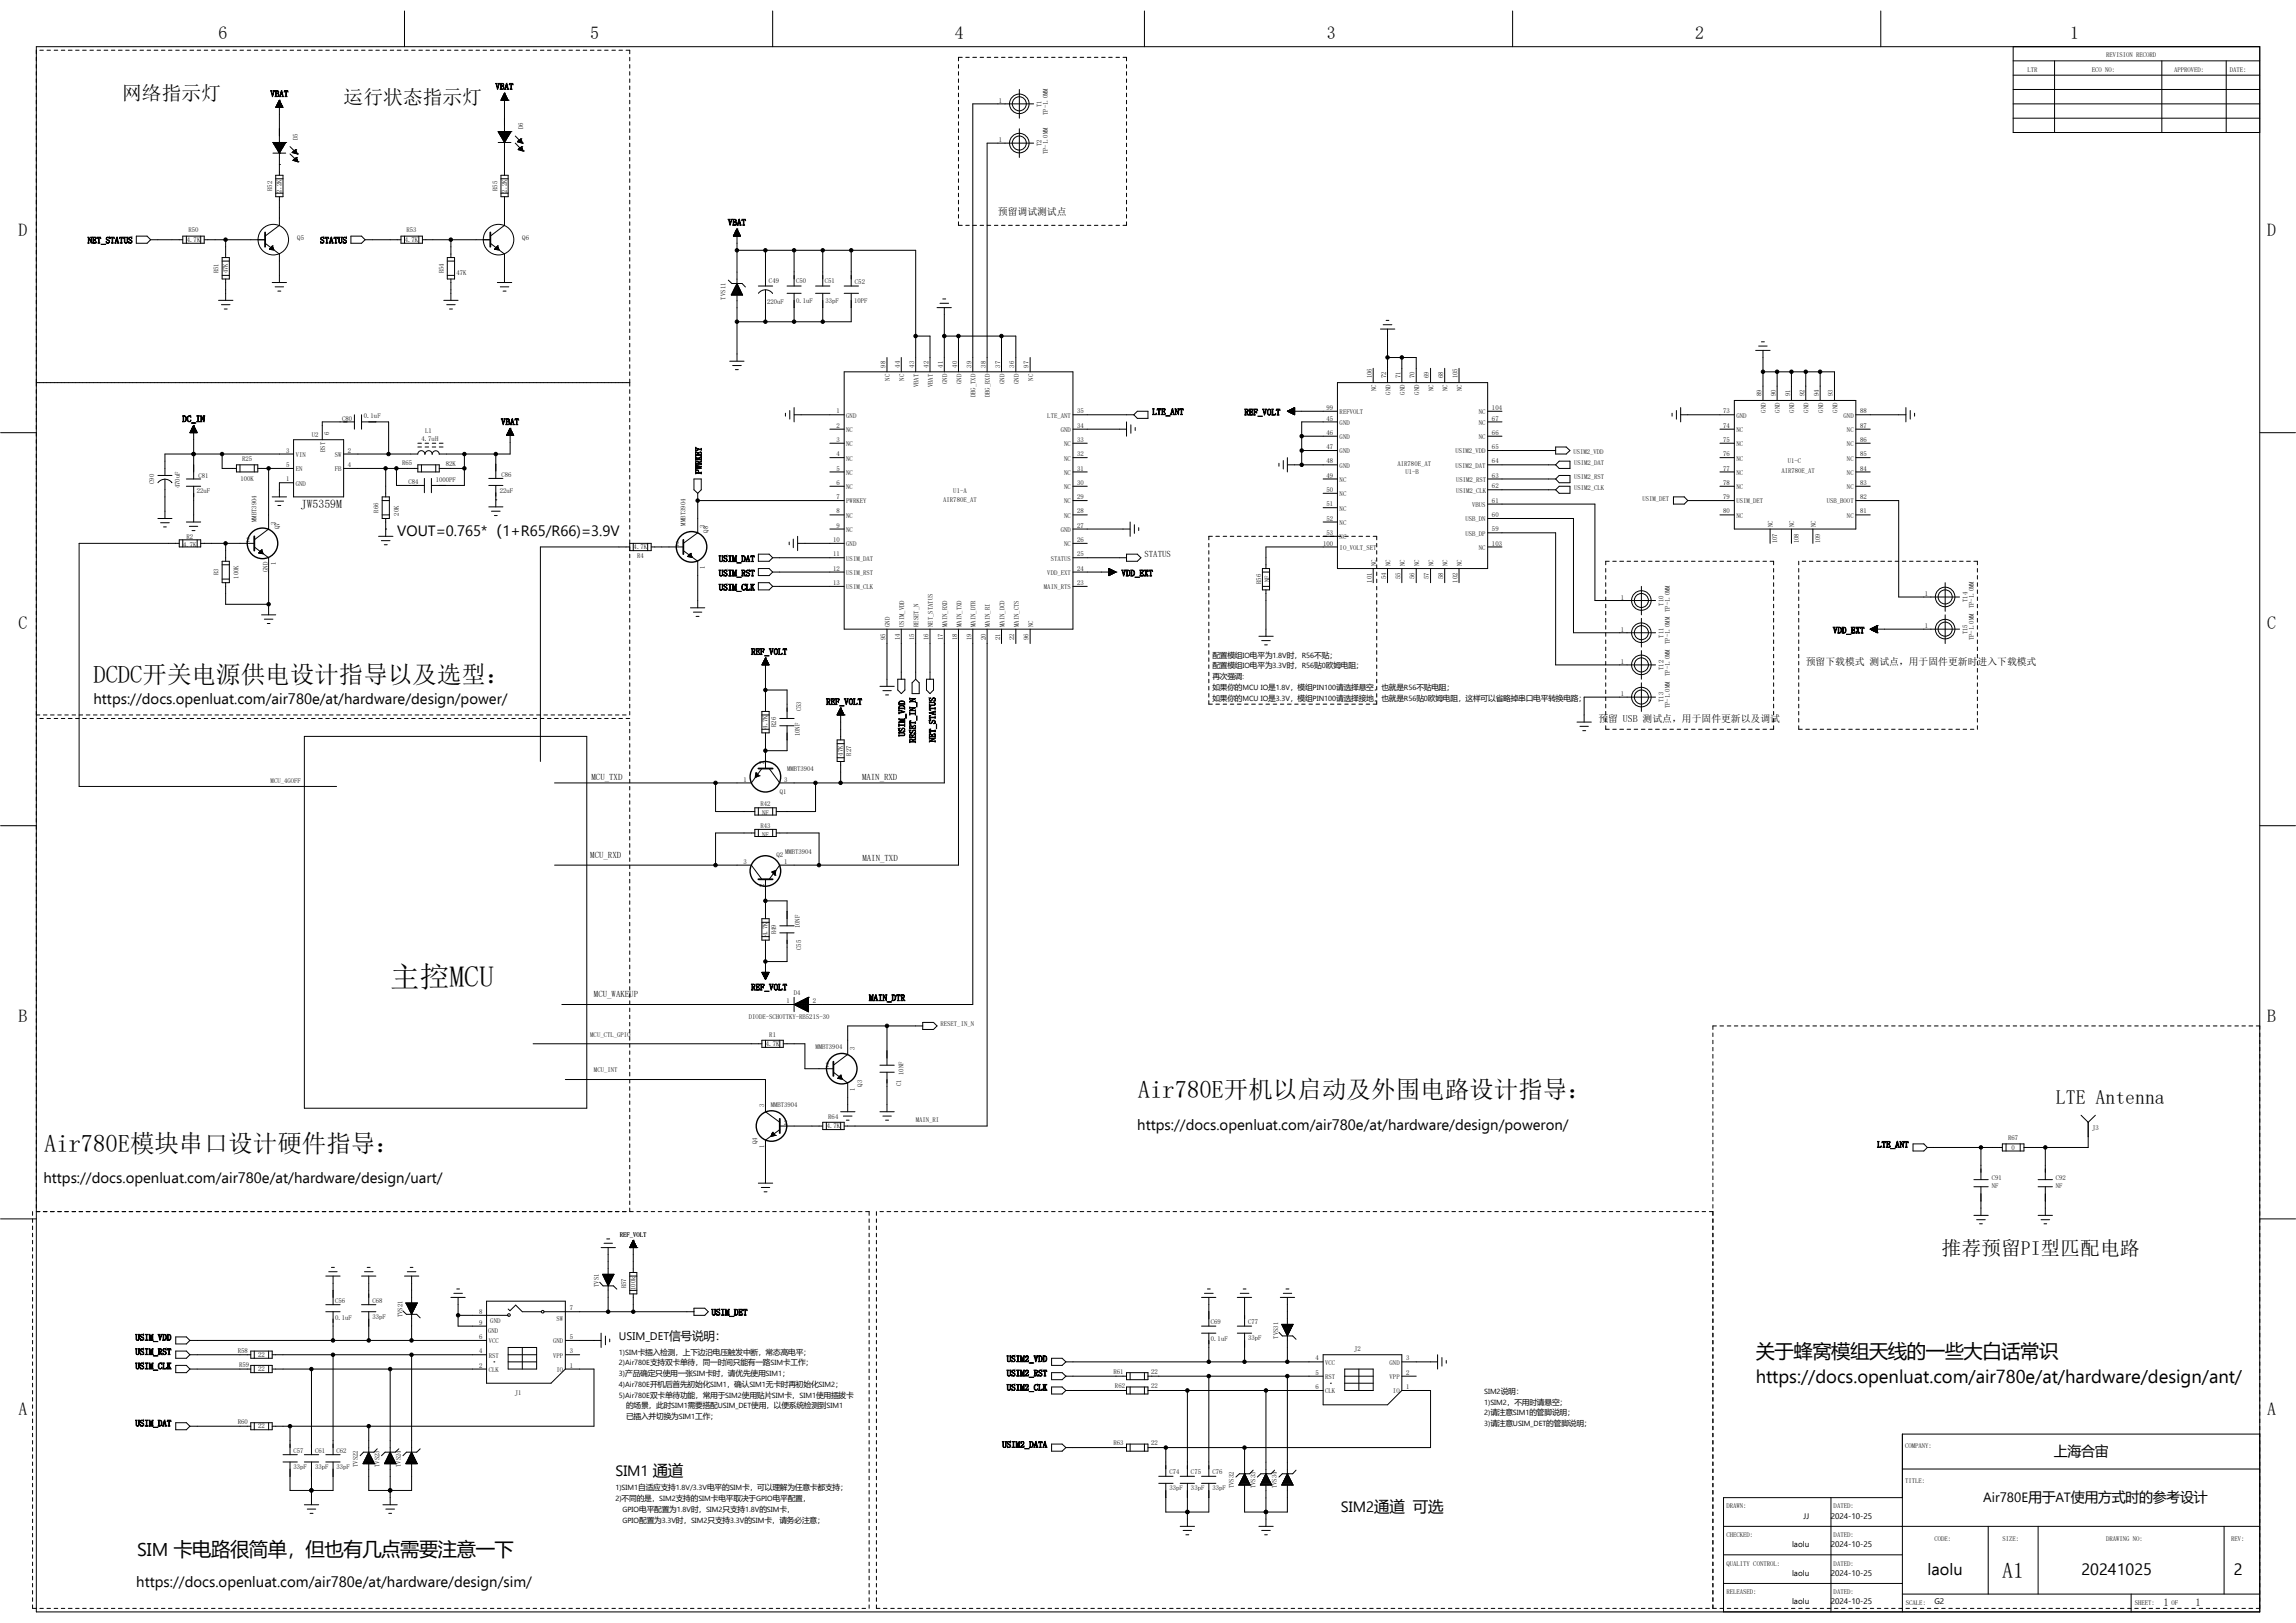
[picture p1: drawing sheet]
<svg xmlns="http://www.w3.org/2000/svg" width="297mm" height="210mm" viewBox="0 0 297 210" stroke-linecap="round" stroke-linejoin="round" font-family="sans-serif">
<defs><g id="words">
<text font-size="3.8" x="50.5" y="127.7">主控MCU</text>
<g font-size="3.2">
<text x="12.1" y="88.3">DCDC开关电源供电设计指导以及选型：</text>
<text x="147.2" y="142.1">Air780E开机以启动及外围电路设计指导：</text>
<text x="5.7" y="149">Air780E模块串口设计硬件指导：</text>
</g>
<text font-size="2.8" x="259" y="204.2">A1</text>
<g font-size="2.6">
<text x="15.8" y="13">网络指示灯</text>
<text x="44.4" y="13.4">运行状态指示灯</text>
<text x="265.9" y="142.9">LTE Antenna</text>
<text x="251.2" y="162.3">推荐预留PI型匹配电路</text>
</g>
<text font-size="2.5" x="227.1" y="175.7">关于蜂窝模组天线的一些大白话常识</text>
<g font-size="2.4">
<text x="227.1" y="179">https://docs.openluat.com/air780e/at/hardware/design/ant/</text>
<text x="17.7" y="201.3">SIM 卡电路很简单，但也有几点需要注意一下</text>
</g>
<g font-size="2.3">
<text x="28.3" y="5.1">6</text>
<text x="76.4" y="5.1">5</text>
<text x="123.5" y="5.1">4</text>
<text x="171.6" y="5.1">3</text>
<text x="219.3" y="5.1">2</text>
<text x="267.8" y="5.1">1</text>
<text x="2.4" y="30.6">D</text>
<text x="293.3" y="30.6">D</text>
<text x="2.4" y="81.4">C</text>
<text x="293.3" y="81.4">C</text>
<text x="2.4" y="132.3">B</text>
<text x="293.3" y="132.3">B</text>
<text x="2.4" y="183.1">A</text>
<text x="293.3" y="183.1">A</text>
</g>
<g font-size="2.1">
<text x="249.3" y="203.8">laolu</text>
<text x="269.3" y="203.8">20241025</text>
<text x="289" y="203.8">2</text>
</g>
<g font-size="1.9">
<text x="51.4" y="69.4">VOUT=0.765*（1+R65/R66)=3.9V</text>
<text x="12.1" y="91.1">https://docs.openluat.com/air780e/at/hardware/design/power/</text>
<text x="147.1" y="146.2">https://docs.openluat.com/air780e/at/hardware/design/poweron/</text>
<text x="5.6" y="153.1">https://docs.openluat.com/air780e/at/hardware/design/uart/</text>
<text x="79.6" y="191">SIM1 通道</text>
<text x="173.5" y="195.6">SIM2通道 可选</text>
<text x="17.6" y="205.3">https://docs.openluat.com/air780e/at/hardware/design/sim/</text>
</g>
<text font-size="1.8" x="265.7" y="188.4">上海合宙</text>
<text font-size="1.7" x="256.6" y="194.4">Air780E用于AT使用方式时的参考设计</text>
<text font-size="1.5" x="38.9" y="65.7">JW5359M</text>
<g font-size="1.4">
<text x="80.1" y="173.4">USIM_DET信号说明：</text>
<text x="279.8" y="207.8">1</text>
<text x="284" y="207.8">1</text>
</g>
<g font-size="1.3">
<text x="129.1" y="27.8">预留调试测试点</text>
<text x="233.6" y="86">预留下载模式 测试点，用于固件更新时进入下载模式</text>
<text x="206.8" y="93.4">预留 USB 测试点，用于固件更新以及调试</text>
</g>
<g font-size="1.1">
<text x="64.1" y="11.6">VBAT</text>
<text x="35" y="12.5">VBAT</text>
<text x="94.2" y="29.2">VBAT</text>
<text x="11.3" y="31.5">NET_STATUS</text>
<text x="41.4" y="31.5">STATUS</text>
<text x="149.1" y="53.7">LTE_ANT</text>
<text x="161" y="53.7">REF_VOLT</text>
<text x="23.6" y="54.6">DC_IN</text>
<text x="64.8" y="55">VBAT</text>
<text x="90.8" y="61.3" transform="rotate(-90 90.8 61.3)">PWRKEY</text>
<text x="93" y="76.4">USIM_CLK</text>
<text x="93" y="74.5">USIM_RST</text>
<text x="93" y="72.7">USIM_DAT</text>
<text x="145.1" y="74.5">VDD_EXT</text>
<text x="148" y="72.1">STATUS</text>
<text x="237.1" y="81.9">VDD_EXT</text>
<text x="97.2" y="84.7">REF_VOLT</text>
<text x="106.9" y="91.2">REF_VOLT</text>
<text x="117.1" y="95.3" transform="rotate(-90 117.1 95.3)">USIM_VDD</text>
<text x="76.5" y="100.9">MCU_TXD</text>
<text x="111.5" y="100.9">MAIN_RXD</text>
<text x="118.4" y="96.1" transform="rotate(-90 118.4 96.1)">RESET_IN_N</text>
<text x="121" y="96" transform="rotate(-90 121 96)">NET_STATUS</text>
<text x="76.4" y="111">MCU_RXD</text>
<text x="111.6" y="111.5">MAIN_TXD</text>
<text x="76.8" y="129">MCU_WAKEUP</text>
<text x="97.2" y="128.1">REF_VOLT</text>
<text x="112.4" y="129.5">MAIN_DTR</text>
<text x="242.8" y="148.5">LTE_ANT</text>
<text x="17.5" y="173.4">USIM_VDD</text>
<text x="92" y="170.2">USIM_DET</text>
<text x="17.5" y="175.3">USIM_RST</text>
<text x="17.5" y="177.1">USIM_CLK</text>
<text x="130.2" y="176.2">USIM2_VDD</text>
<text x="130.2" y="178.1">USIM2_RST</text>
<text x="130.2" y="179.9">USIM2_CLK</text>
<text x="17.5" y="184.5">USIM_DAT</text>
<text x="129.6" y="187.3">USIM2_DATA</text>
<text x="233.3" y="196.5">JJ</text>
<text x="236.8" y="196.5">2024-10-25</text>
<text x="231.8" y="203.9">laolu</text>
<text x="231.8" y="200.2">laolu</text>
<text x="236.8" y="203.9">2024-10-25</text>
<text x="236.8" y="200.2">2024-10-25</text>
<text x="231.8" y="207.6">laolu</text>
<text x="236.8" y="207.6">2024-10-25</text>
<text x="250.2" y="207.6">G2</text>
</g>
<g font-size="1">
<text x="156.8" y="85.1">配置模组IO电平为1.8V时，R56不贴；</text>
<text x="156.8" y="86.5">配置模组IO电平为3.3V时，R56贴0欧姆电阻；</text>
<text x="156.8" y="87.9">再次强调:</text>
<text x="156.8" y="89.3">如果你的MCU IO是1.8V，模组PIN100请选择悬空，也就是R56不贴电阻；</text>
<text x="156.8" y="90.7">如果你的MCU IO是3.3V，模组PIN100请选择接地，也就是R56贴0欧姆电阻，这样可以省略掉串口电平转换电路；</text>
<text x="80.1" y="175.3">1)SIM卡插入检测，上下边沿电压触发中断，常态高电平；</text>
<text x="80.1" y="176.7">2)Air780E支持双卡单待，同一时间只能有一路SIM卡工作；</text>
<text x="80.1" y="178.1">3)产品确定只使用一张SIM卡时，请优先使用SIM1；</text>
<text x="80.1" y="179.5">4)Air780E开机后首先初始化SIM1，确认SIM1无卡时再初始化SIM2；</text>
<text x="80.1" y="180.8">5)Air780E双卡单待功能，常用于SIM2使用贴片SIM卡，SIM1使用插拔卡</text>
<text x="81" y="182.2">的场景，此时SIM1需要搭配USIM_DET使用，以便系统检测到SIM1</text>
<text x="81" y="183.6">已插入并切换为SIM1工作；</text>
<text x="192" y="180.4">SIM2说明：</text>
<text x="192" y="181.8">1)SIM2，不用时请悬空；</text>
<text x="192" y="183.1">2)请注意SIM1的管脚说明；</text>
<text x="192" y="184.5">3)请注意USIM_DET的管脚说明；</text>
<text x="79.6" y="192.8">1)SIM1自适应支持1.8V/3.3V电平的SIM卡，可以理解为任意卡都支持；</text>
<text x="79.6" y="194.2">2)不同的是，SIM2支持的SIM卡电平取决于GPIO电平配置，</text>
<text x="80.5" y="195.6">GPIO电平配置为1.8V时，SIM2只支持1.8V的SIM卡，</text>
<text x="80.5" y="197">GPIO配置为3.3V时，SIM2只支持3.3V的SIM卡，请务必注意；</text>
</g>
<g font-size=".9">
<text x="262.3" y="9.3">LTR</text>
<text x="270.6" y="9.3">ECO NO:</text>
<text x="272.4" y="7.4">REVISION RECORD</text>
<text x="281.2" y="9.3">APPROVED:</text>
<text x="288.4" y="9.3">DATE:</text>
<text x="67.7" y="16.7" transform="rotate(-90 67.7 16.7)">D6</text>
<text x="129.2" y="13.3">1</text>
<text x="134.7" y="13.9" transform="rotate(-90 134.7 13.9)">T1</text>
<text x="135.6" y="14.9" transform="rotate(-90 135.6 14.9)">TP-1.0MM</text>
<text x="38.5" y="18.1" transform="rotate(-90 38.5 18.1)">D5</text>
<text x="129.2" y="18.4">1</text>
<text x="134.7" y="19" transform="rotate(-90 134.7 19)">T2</text>
<text x="135.6" y="20" transform="rotate(-90 135.6 20)">TP-1.0MM</text>
<text x="35.2" y="24.7" transform="rotate(-90 35.2 24.7)">R52</text>
<text x="36.4" y="24.9" transform="rotate(-90 36.4 24.9)">2.2K</text>
<text x="64.3" y="24.7" transform="rotate(-90 64.3 24.7)">R55</text>
<text x="65.5" y="24.9" transform="rotate(-90 65.5 24.9)">2.2K</text>
<text x="24.2" y="31.3">4.7K</text>
<text x="24.4" y="30.1">R50</text>
<text x="28.3" y="35.4" transform="rotate(-90 28.3 35.4)">R51</text>
<text x="29.5" y="35.4" transform="rotate(-90 29.5 35.4)">47K</text>
<text x="38.5" y="31">Q5</text>
<text x="52.4" y="31.3">4.7K</text>
<text x="52.6" y="30.1">R53</text>
<text x="57.4" y="35.4" transform="rotate(-90 57.4 35.4)">R54</text>
<text x="59.1" y="35.6">47K</text>
<text x="67.6" y="31">Q6</text>
<text x="93.8" y="38.8" transform="rotate(-90 93.8 38.8)">TVS11</text>
<text x="99.2" y="39.3">220uF</text>
<text x="99.5" y="36.7">C49</text>
<text x="103" y="36.7">C50</text>
<text x="103" y="39.1">0.1uF</text>
<text x="106.7" y="36.7">C51</text>
<text x="106.8" y="39.1">33pF</text>
<text x="110.5" y="39.3">10PF</text>
<text x="110.6" y="36.7">C52</text>
<text x="114.6" y="47.6" transform="rotate(-90 114.6 47.6)">98</text>
<text x="116.4" y="47.6" transform="rotate(-90 116.4 47.6)">44</text>
<text x="118.3" y="47.6" transform="rotate(-90 118.3 47.6)">43</text>
<text x="120.1" y="47.6" transform="rotate(-90 120.1 47.6)">42</text>
<text x="122" y="47.6" transform="rotate(-90 122 47.6)">41</text>
<text x="123.8" y="47.6" transform="rotate(-90 123.8 47.6)">40</text>
<text x="125.7" y="47.6" transform="rotate(-90 125.7 47.6)">39</text>
<text x="127.5" y="47.6" transform="rotate(-90 127.5 47.6)">38</text>
<text x="129.4" y="47.6" transform="rotate(-90 129.4 47.6)">37</text>
<text x="131.2" y="47.6" transform="rotate(-90 131.2 47.6)">36</text>
<text x="133.1" y="47.6" transform="rotate(-90 133.1 47.6)">97</text>
<text x="108.2" y="53.5">1</text>
<text x="115.1" y="49.3" transform="rotate(-90 115.1 49.3)">NC</text>
<text x="117" y="49.3" transform="rotate(-90 117 49.3)">NC</text>
<text x="118.8" y="50.1" transform="rotate(-90 118.8 50.1)">VBAT</text>
<text x="120.7" y="50.1" transform="rotate(-90 120.7 50.1)">VBAT</text>
<text x="122.5" y="49.7" transform="rotate(-90 122.5 49.7)">GND</text>
<text x="124.4" y="49.7" transform="rotate(-90 124.4 49.7)">GND</text>
<text x="126.2" y="51.4" transform="rotate(-90 126.2 51.4)">DBG_TXD</text>
<text x="128.1" y="51.4" transform="rotate(-90 128.1 51.4)">DBG_RXD</text>
<text x="129.9" y="49.7" transform="rotate(-90 129.9 49.7)">GND</text>
<text x="131.8" y="49.7" transform="rotate(-90 131.8 49.7)">GND</text>
<text x="133.6" y="49.3" transform="rotate(-90 133.6 49.3)">NC</text>
<text x="139.4" y="53.5">35</text>
<text x="171.6" y="53">99</text>
<text x="173.3" y="53.6">REFVOLT</text>
<text x="177.5" y="48.9" transform="rotate(-90 177.5 48.9)">106</text>
<text x="178" y="50.7" transform="rotate(-90 178 50.7)">NC</text>
<text x="179.3" y="48.9" transform="rotate(-90 179.3 48.9)">72</text>
<text x="179.9" y="51.1" transform="rotate(-90 179.9 51.1)">GND</text>
<text x="181.2" y="48.9" transform="rotate(-90 181.2 48.9)">71</text>
<text x="181.7" y="51.1" transform="rotate(-90 181.7 51.1)">GND</text>
<text x="183" y="48.9" transform="rotate(-90 183 48.9)">70</text>
<text x="183.6" y="51.1" transform="rotate(-90 183.6 51.1)">GND</text>
<text x="184.8" y="48.9" transform="rotate(-90 184.8 48.9)">69</text>
<text x="185.4" y="50.7" transform="rotate(-90 185.4 50.7)">NC</text>
<text x="186.7" y="48.9" transform="rotate(-90 186.7 48.9)">68</text>
<text x="187.3" y="50.7" transform="rotate(-90 187.3 50.7)">NC</text>
<text x="188.6" y="48.9" transform="rotate(-90 188.6 48.9)">105</text>
<text x="189.1" y="50.7" transform="rotate(-90 189.1 50.7)">NC</text>
<text x="191.3" y="53.6">NC</text>
<text x="193" y="53">104</text>
<text x="222.9" y="53.5">73</text>
<text x="227.8" y="51.3" transform="rotate(-90 227.8 51.3)">89</text>
<text x="228.4" y="53.4" transform="rotate(-90 228.4 53.4)">GND</text>
<text x="229.7" y="51.3" transform="rotate(-90 229.7 51.3)">90</text>
<text x="230.3" y="53.4" transform="rotate(-90 230.3 53.4)">GND</text>
<text x="231.6" y="51.3" transform="rotate(-90 231.6 51.3)">91</text>
<text x="232.1" y="53.4" transform="rotate(-90 232.1 53.4)">GND</text>
<text x="233.4" y="51.3" transform="rotate(-90 233.4 51.3)">92</text>
<text x="234" y="53.4" transform="rotate(-90 234 53.4)">GND</text>
<text x="235.3" y="51.3" transform="rotate(-90 235.3 51.3)">94</text>
<text x="235.8" y="53.4" transform="rotate(-90 235.8 53.4)">GND</text>
<text x="237.1" y="51.3" transform="rotate(-90 237.1 51.3)">93</text>
<text x="237.7" y="53.4" transform="rotate(-90 237.7 53.4)">GND</text>
<text x="240.6" y="53.5">88</text>
<text x="31.3" y="59.7">R25</text>
<text x="37" y="58.6">3</text>
<text x="38.3" y="59.1">VIN</text>
<text x="40.3" y="56.5">U2</text>
<text x="42.1" y="58.5" transform="rotate(-90 42.1 58.5)">BST</text>
<text x="42.6" y="56.3" transform="rotate(-90 42.6 56.3)">6</text>
<text x="43.3" y="59.1">SW</text>
<text x="44.2" y="54.4">C80</text>
<text x="45" y="58.6">2</text>
<text x="47.1" y="54.1">0.1uF</text>
<text x="54.5" y="57">4.7uH</text>
<text x="55" y="56">L1</text>
<text x="108.2" y="55.3">2</text>
<text x="108.2" y="57.2">3</text>
<text x="108.2" y="59">4</text>
<text x="109.5" y="54">GND</text>
<text x="109.5" y="55.9">NC</text>
<text x="109.5" y="57.7">NC</text>
<text x="109.5" y="59.6">NC</text>
<text x="135.5" y="54">LTE_ANT</text>
<text x="137.2" y="55.9">GND</text>
<text x="137.6" y="59.6">NC</text>
<text x="137.6" y="57.7">NC</text>
<text x="139.4" y="59">32</text>
<text x="139.4" y="57.2">33</text>
<text x="139.4" y="55.3">34</text>
<text x="171.6" y="54.4">45</text>
<text x="171.6" y="56.3">46</text>
<text x="171.6" y="58.1">47</text>
<text x="171.6" y="59.9">48</text>
<text x="173.3" y="55">GND</text>
<text x="173.3" y="56.8">GND</text>
<text x="173.3" y="58.7">GND</text>
<text x="188.3" y="58.7">USIM2_VDD</text>
<text x="191.3" y="56.8">NC</text>
<text x="191.3" y="55">NC</text>
<text x="193" y="59.9">64</text>
<text x="193" y="58.1">65</text>
<text x="193" y="56.3">66</text>
<text x="193" y="54.4">67</text>
<text x="203.5" y="58.7">USIM2_VDD</text>
<text x="222.9" y="55.3">74</text>
<text x="222.9" y="57.2">75</text>
<text x="222.9" y="59">76</text>
<text x="224.6" y="54">GND</text>
<text x="224.6" y="55.9">NC</text>
<text x="224.6" y="57.7">NC</text>
<text x="224.6" y="59.6">NC</text>
<text x="231.3" y="59.9">U1-C</text>
<text x="238.5" y="54">GND</text>
<text x="238.9" y="59.6">NC</text>
<text x="238.9" y="57.7">NC</text>
<text x="238.9" y="55.9">NC</text>
<text x="240.6" y="59">85</text>
<text x="240.6" y="57.2">86</text>
<text x="240.6" y="55.3">87</text>
<text x="19.9" y="62.6" transform="rotate(-90 19.9 62.6)">C90</text>
<text x="23.3" y="63.2" transform="rotate(-90 23.3 63.2)">470uF</text>
<text x="25.5" y="63.8">22uF</text>
<text x="25.7" y="61.8">C81</text>
<text x="31.1" y="62.3">100K</text>
<text x="37" y="62.3">1</text>
<text x="37" y="60.4">5</text>
<text x="38.3" y="62.8">GND</text>
<text x="38.3" y="61">EN</text>
<text x="43.3" y="61">FB</text>
<text x="45" y="60.4">4</text>
<text x="52" y="60.2">R65</text>
<text x="52.8" y="62.6">C84</text>
<text x="56.4" y="62.4">1000PF</text>
<text x="57.7" y="60.3">82K</text>
<text x="64.7" y="63.8">22uF</text>
<text x="64.9" y="61.7">C86</text>
<text x="108.2" y="60.9">5</text>
<text x="108.2" y="62.7">6</text>
<text x="108.2" y="64.6">7</text>
<text x="109.5" y="61.4">NC</text>
<text x="109.5" y="63.3">NC</text>
<text x="109.5" y="65.1">PWRKEY</text>
<text x="122" y="64.9">AIR780E_AT</text>
<text x="123.3" y="63.8">U1-A</text>
<text x="137.6" y="65.1">NC</text>
<text x="137.6" y="63.3">NC</text>
<text x="137.6" y="61.4">NC</text>
<text x="139.4" y="64.6">29</text>
<text x="139.4" y="62.7">30</text>
<text x="139.4" y="60.9">31</text>
<text x="171.6" y="61.8">49</text>
<text x="171.6" y="63.7">50</text>
<text x="171.6" y="65.5">51</text>
<text x="173.3" y="60.5">GND</text>
<text x="173.3" y="62.3">NC</text>
<text x="173.3" y="64.2">NC</text>
<text x="180.8" y="60.3">AIR780E_AT</text>
<text x="181.8" y="61.3">U1-B</text>
<text x="188.3" y="60.5">USIM2_DAT</text>
<text x="188.4" y="63.7">USIM2_CLK</text>
<text x="188.4" y="62.3">USIM2_RST</text>
<text x="190.4" y="65.6">VBUS</text>
<text x="193" y="65.1">61</text>
<text x="193" y="63.2">62</text>
<text x="193" y="61.8">63</text>
<text x="203.6" y="60.1">USIM2_DAT</text>
<text x="203.6" y="62">USIM2_RST</text>
<text x="203.6" y="63.4">USIM2_CLK</text>
<text x="212.5" y="64.8">USIM_DET</text>
<text x="222.9" y="60.9">77</text>
<text x="222.9" y="62.7">78</text>
<text x="222.9" y="64.6">79</text>
<text x="224.6" y="61.4">NC</text>
<text x="224.6" y="63.3">NC</text>
<text x="224.6" y="65.1">USIM_DET</text>
<text x="230.4" y="61.2">AIR780E_AT</text>
<text x="236.3" y="65.1">USB_BOOT</text>
<text x="238.9" y="63.3">NC</text>
<text x="238.9" y="61.4">NC</text>
<text x="240.6" y="64.6">82</text>
<text x="240.6" y="62.7">83</text>
<text x="240.6" y="60.9">84</text>
<text x="23.7" y="70.8">4.7K</text>
<text x="24.1" y="69.7">R2</text>
<text x="31.9" y="70.1">2</text>
<text x="33.2" y="67.5" transform="rotate(-90 33.2 67.5)">MMBT3904</text>
<text x="35.7" y="67.9" transform="rotate(-90 35.7 67.9)">3</text>
<text x="36.1" y="68.5" transform="rotate(-90 36.1 68.5)">Q7</text>
<text x="49" y="66.3" transform="rotate(-90 49 66.3)">R66</text>
<text x="51.6" y="66.7" transform="rotate(-90 51.6 66.7)">20K</text>
<text x="82" y="71">4.7K</text>
<text x="87.4" y="70.6">2</text>
<text x="88.7" y="68" transform="rotate(-90 88.7 68)">MMBT3904</text>
<text x="91.2" y="68.4" transform="rotate(-90 91.2 68.4)">3</text>
<text x="91.6" y="68.9" transform="rotate(-90 91.6 68.9)">Q8</text>
<text x="107.8" y="70.1">10</text>
<text x="107.8" y="72">11</text>
<text x="108.2" y="66.4">8</text>
<text x="108.2" y="68.3">9</text>
<text x="109.5" y="67">NC</text>
<text x="109.5" y="68.8">NC</text>
<text x="109.5" y="70.7">GND</text>
<text x="137.2" y="68.8">GND</text>
<text x="137.6" y="70.7">NC</text>
<text x="137.6" y="67">NC</text>
<text x="139.4" y="72">25</text>
<text x="139.4" y="70.1">26</text>
<text x="139.4" y="68.3">27</text>
<text x="139.4" y="66.4">28</text>
<text x="171.1" y="70.6">100</text>
<text x="171.6" y="67.4">52</text>
<text x="171.6" y="69.2">53</text>
<text x="173.3" y="66.1">NC</text>
<text x="173.3" y="67.9">NC</text>
<text x="173.3" y="69.8">NC</text>
<text x="173.3" y="71.1">IO_VOLT_SET</text>
<text x="189.6" y="69.3">USB_DP</text>
<text x="189.6" y="67.5">USB_DN</text>
<text x="191.3" y="71.1">NC</text>
<text x="193" y="68.7">59</text>
<text x="193" y="66.9">60</text>
<text x="193" y="70.6">103</text>
<text x="222.9" y="66.4">80</text>
<text x="224.6" y="67">NC</text>
<text x="229.3" y="68.2" transform="rotate(-90 229.3 68.2)">NC</text>
<text x="229.9" y="70.3" transform="rotate(-90 229.9 70.3)">107</text>
<text x="232.1" y="68.2" transform="rotate(-90 232.1 68.2)">NC</text>
<text x="232.7" y="70.3" transform="rotate(-90 232.7 70.3)">108</text>
<text x="234.9" y="68.2" transform="rotate(-90 234.9 68.2)">NC</text>
<text x="235.4" y="70.3" transform="rotate(-90 235.4 70.3)">109</text>
<text x="238.9" y="67">NC</text>
<text x="240.6" y="66.4">81</text>
<text x="28.3" y="74.5" transform="rotate(-90 28.3 74.5)">R3</text>
<text x="30.9" y="74.9" transform="rotate(-90 30.9 74.9)">100K</text>
<text x="34.6" y="74" transform="rotate(-90 34.6 74)">GND</text>
<text x="35.7" y="73.2" transform="rotate(-90 35.7 73.2)">1</text>
<text x="82.4" y="72.2">R4</text>
<text x="91.2" y="73.6" transform="rotate(-90 91.2 73.6)">1</text>
<text x="107.8" y="73.8">12</text>
<text x="107.8" y="75.7">13</text>
<text x="109.5" y="72.5">USIM_DAT</text>
<text x="109.5" y="74.4">USIM_RST</text>
<text x="109.5" y="76.2">USIM_CLK</text>
<text x="135" y="76.2">MAIN_RTS</text>
<text x="135.5" y="74.4">VDD_EXT</text>
<text x="135.9" y="72.5">STATUS</text>
<text x="139.4" y="75.7">23</text>
<text x="139.4" y="73.8">24</text>
<text x="163.1" y="75.6" transform="rotate(-90 163.1 75.6)">R56</text>
<text x="164.2" y="75.4" transform="rotate(-90 164.2 75.4)">NF</text>
<text x="177.5" y="75.4" transform="rotate(-90 177.5 75.4)">101</text>
<text x="178" y="73.3" transform="rotate(-90 178 73.3)">NC</text>
<text x="179.3" y="75" transform="rotate(-90 179.3 75)">54</text>
<text x="179.9" y="73.3" transform="rotate(-90 179.9 73.3)">NC</text>
<text x="181.2" y="75" transform="rotate(-90 181.2 75)">55</text>
<text x="181.7" y="73.3" transform="rotate(-90 181.7 73.3)">NC</text>
<text x="183" y="75" transform="rotate(-90 183 75)">56</text>
<text x="183.6" y="73.3" transform="rotate(-90 183.6 73.3)">NC</text>
<text x="184.8" y="75" transform="rotate(-90 184.8 75)">57</text>
<text x="185.4" y="73.3" transform="rotate(-90 185.4 73.3)">NC</text>
<text x="186.7" y="75" transform="rotate(-90 186.7 75)">58</text>
<text x="187.3" y="73.3" transform="rotate(-90 187.3 73.3)">NC</text>
<text x="188.6" y="75.4" transform="rotate(-90 188.6 75.4)">102</text>
<text x="189.1" y="73.3" transform="rotate(-90 189.1 73.3)">NC</text>
<text x="209.7" y="77.6">1</text>
<text x="249" y="77.2">1</text>
<text x="254.5" y="77.9" transform="rotate(-90 254.5 77.9)">T14</text>
<text x="114.6" y="82.8" transform="rotate(-90 114.6 82.8)">95</text>
<text x="115.1" y="81.1" transform="rotate(-90 115.1 81.1)">GND</text>
<text x="116.4" y="82.8" transform="rotate(-90 116.4 82.8)">14</text>
<text x="117" y="81.1" transform="rotate(-90 117 81.1)">USIM_VDD</text>
<text x="118.3" y="82.8" transform="rotate(-90 118.3 82.8)">15</text>
<text x="118.8" y="81.1" transform="rotate(-90 118.8 81.1)">RESET_N</text>
<text x="120.1" y="82.8" transform="rotate(-90 120.1 82.8)">16</text>
<text x="120.7" y="81.1" transform="rotate(-90 120.7 81.1)">NET_STATUS</text>
<text x="122" y="82.8" transform="rotate(-90 122 82.8)">17</text>
<text x="122.5" y="81.1" transform="rotate(-90 122.5 81.1)">MAIN_RXD</text>
<text x="123.8" y="82.8" transform="rotate(-90 123.8 82.8)">18</text>
<text x="124.4" y="81.1" transform="rotate(-90 124.4 81.1)">MAIN_TXD</text>
<text x="125.7" y="82.8" transform="rotate(-90 125.7 82.8)">19</text>
<text x="126.2" y="81.1" transform="rotate(-90 126.2 81.1)">MAIN_DTR</text>
<text x="127.5" y="82.8" transform="rotate(-90 127.5 82.8)">20</text>
<text x="128.1" y="81.1" transform="rotate(-90 128.1 81.1)">MAIN_RI</text>
<text x="129.4" y="82.8" transform="rotate(-90 129.4 82.8)">21</text>
<text x="129.9" y="81.1" transform="rotate(-90 129.9 81.1)">MAIN_DCD</text>
<text x="131.2" y="82.8" transform="rotate(-90 131.2 82.8)">22</text>
<text x="131.8" y="81.1" transform="rotate(-90 131.8 81.1)">MAIN_CTS</text>
<text x="133.1" y="82.8" transform="rotate(-90 133.1 82.8)">96</text>
<text x="133.6" y="81.1" transform="rotate(-90 133.6 81.1)">NC</text>
<text x="209.7" y="81.8">1</text>
<text x="215.2" y="82.5" transform="rotate(-90 215.2 82.5)">T11</text>
<text x="215.2" y="78.4" transform="rotate(-90 215.2 78.4)">T10</text>
<text x="216" y="83.3" transform="rotate(-90 216 83.3)">TP-1.0MM</text>
<text x="216" y="79.2" transform="rotate(-90 216 79.2)">TP-1.0MM</text>
<text x="249" y="81.3">1</text>
<text x="254.5" y="82.1" transform="rotate(-90 254.5 82.1)">T15</text>
<text x="255.3" y="82.9" transform="rotate(-90 255.3 82.9)">TP-1.0MM</text>
<text x="255.3" y="78.7" transform="rotate(-90 255.3 78.7)">TP-1.0MM</text>
<text x="209.7" y="85.9">1</text>
<text x="215.2" y="86.7" transform="rotate(-90 215.2 86.7)">T12</text>
<text x="216" y="87.5" transform="rotate(-90 216 87.5)">TP-1.0MM</text>
<text x="99.3" y="94.3" transform="rotate(-90 99.3 94.3)">4.7K</text>
<text x="100.4" y="94.1" transform="rotate(-90 100.4 94.1)">R26</text>
<text x="103.5" y="95.3" transform="rotate(-90 103.5 95.3)">10NF</text>
<text x="103.6" y="92.1" transform="rotate(-90 103.6 92.1)">C53</text>
<text x="209.7" y="90.1">1</text>
<text x="215.2" y="90.9" transform="rotate(-90 215.2 90.9)">T13</text>
<text x="216" y="91.7" transform="rotate(-90 216 91.7)">TP-1.0MM</text>
<text x="35" y="101.3">MCU_4GOFF</text>
<text x="96.2" y="101.1">1</text>
<text x="98.8" y="98.9" transform="rotate(-90 98.8 98.9)">2</text>
<text x="101.4" y="101.1">3</text>
<text x="101.8" y="99.7">MMBT3904</text>
<text x="109" y="97.8" transform="rotate(-90 109 97.8)">47K</text>
<text x="110.1" y="97.8" transform="rotate(-90 110.1 97.8)">R27</text>
<text x="98.4" y="104.4">R42</text>
<text x="98.4" y="107.1">R43</text>
<text x="98.6" y="105.5">NF</text>
<text x="100.9" y="102.7">Q1</text>
<text x="96.2" y="111.7">3</text>
<text x="98.6" y="108.2">NF</text>
<text x="100.5" y="110.8">Q2</text>
<text x="101.4" y="111.7">1</text>
<text x="101.6" y="110.5">MMBT3904</text>
<text x="98.8" y="114.8" transform="rotate(-90 98.8 114.8)">2</text>
<text x="99.3" y="121.1" transform="rotate(-90 99.3 121.1)">4.7K</text>
<text x="100.4" y="120.9" transform="rotate(-90 100.4 120.9)">R49</text>
<text x="103.5" y="120.1" transform="rotate(-90 103.5 120.1)">10NF</text>
<text x="103.6" y="122.9" transform="rotate(-90 103.6 122.9)">C55</text>
<text x="96.9" y="131.9">DIODE-SCHOTTKY-RB521S-30</text>
<text x="101.7" y="129.8">1</text>
<text x="102.7" y="128.8">D4</text>
<text x="105.1" y="129.8">2</text>
<text x="76.4" y="134.1">MCU_CTL_GPIO</text>
<text x="99.1" y="135.3">4.7K</text>
<text x="99.5" y="134.1">R1</text>
<text x="105.5" y="135.8">MMBT3904</text>
<text x="110.6" y="135.9" transform="rotate(-90 110.6 135.9)">3</text>
<text x="121.7" y="132.7">RESET_IN_N</text>
<text x="76.8" y="138.7">MCU_INT</text>
<text x="98.8" y="143.3" transform="rotate(-90 98.8 143.3)">3</text>
<text x="99.7" y="143.2">MMBT3904</text>
<text x="106.8" y="138.1">2</text>
<text x="110.6" y="141.1" transform="rotate(-90 110.6 141.1)">1</text>
<text x="111.5" y="140.6" transform="rotate(-90 111.5 140.6)">Q3</text>
<text x="116.6" y="140.5" transform="rotate(-90 116.6 140.5)">C1</text>
<text x="116.9" y="139.1" transform="rotate(-90 116.9 139.1)">10NF</text>
<text x="97.9" y="148" transform="rotate(-90 97.9 148)">Q4</text>
<text x="98.8" y="148.5" transform="rotate(-90 98.8 148.5)">1</text>
<text x="101.4" y="145.5">2</text>
<text x="106.9" y="146">4.7K</text>
<text x="107.1" y="144.8">R64</text>
<text x="118.4" y="145.2">MAIN_RI</text>
<text x="259.8" y="147.5">R67</text>
<text x="260.2" y="148.7">0</text>
<text x="270.6" y="146.2">J3</text>
<text x="257.6" y="152.7">C91</text>
<text x="257.6" y="153.7">NF</text>
<text x="265.9" y="152.7">C92</text>
<text x="265.9" y="153.7">NF</text>
<text x="80.2" y="160">REF_VOLT</text>
<text x="77.5" y="166.5" transform="rotate(-90 77.5 166.5)">TVS1</text>
<text x="81" y="166.7" transform="rotate(-90 81 166.7)">R57</text>
<text x="82.2" y="166.9" transform="rotate(-90 82.2 166.9)">100k</text>
<text x="43.4" y="168.5">C56</text>
<text x="43.4" y="170.7">0.1uF</text>
<text x="48.2" y="168.5">C68</text>
<text x="48.2" y="170.7">33pF</text>
<text x="52" y="170.5" transform="rotate(-90 52 170.5)">TVS21</text>
<text x="62" y="173.3">6</text>
<text x="62" y="170">8</text>
<text x="62" y="171.4">9</text>
<text x="63.2" y="172.4">GND</text>
<text x="63.2" y="173.8">VCC</text>
<text x="63.4" y="171.2">GND</text>
<text x="71.5" y="173.8">GND</text>
<text x="72" y="170.9">SW</text>
<text x="73.7" y="173.3">5</text>
<text x="73.7" y="169.6">7</text>
<text x="156.6" y="171.3">C69</text>
<text x="156.6" y="173.5">0.1uF</text>
<text x="161.4" y="171.3">C77</text>
<text x="161.4" y="173.4">33pF</text>
<text x="165.3" y="173.2" transform="rotate(-90 165.3 173.2)">TVS31</text>
<text x="30.8" y="175">R58</text>
<text x="30.9" y="176.9">R59</text>
<text x="33.4" y="175.6">22</text>
<text x="33.4" y="177.4">22</text>
<text x="62" y="175.1">4</text>
<text x="62" y="176.9">2</text>
<text x="63.2" y="175.7">RST</text>
<text x="63.2" y="177.5">CLK</text>
<text x="71.5" y="175.7">VPP</text>
<text x="72" y="177.5">IO</text>
<text x="73.7" y="176.9">1</text>
<text x="73.7" y="175.1">3</text>
<text x="144" y="177.8">R61</text>
<text x="144.2" y="179.6">R62</text>
<text x="148.9" y="177.8">22</text>
<text x="148.9" y="179.6">22</text>
<text x="170.2" y="176">4</text>
<text x="170.2" y="177.9">5</text>
<text x="170.2" y="179.7">6</text>
<text x="171.4" y="176.6">VCC</text>
<text x="171.4" y="178.4">RST</text>
<text x="175.2" y="174.8">J2</text>
<text x="179.8" y="178.4">VPP</text>
<text x="179.8" y="176.6">GND</text>
<text x="181.9" y="179.7">1</text>
<text x="181.9" y="177.9">2</text>
<text x="181.9" y="176">3</text>
<text x="30.8" y="184.3">R60</text>
<text x="33.4" y="184.8">22</text>
<text x="66.6" y="180.5">J1</text>
<text x="171.4" y="180.3">CLK</text>
<text x="180.2" y="180.3">IO</text>
<text x="38" y="188">C57</text>
<text x="38" y="190.1">33pF</text>
<text x="40.8" y="188">C61</text>
<text x="40.8" y="190.1">33pF</text>
<text x="43.5" y="188">C62</text>
<text x="43.5" y="190.1">33pF</text>
<text x="46.3" y="189.8" transform="rotate(-90 46.3 189.8)">TVS22</text>
<text x="49.1" y="189.8" transform="rotate(-90 49.1 189.8)">TVS23</text>
<text x="51.9" y="189.8" transform="rotate(-90 51.9 189.8)">TVS24</text>
<text x="144" y="187">R63</text>
<text x="148.9" y="187">22</text>
<text x="151.3" y="190.7">C74</text>
<text x="154.1" y="190.7">C75</text>
<text x="156.8" y="190.7">C76</text>
<text x="246.4" y="187.3">COMPANY:</text>
<text x="246.4" y="191.9">TITLE:</text>
<text x="151.3" y="192.8">33pF</text>
<text x="154.1" y="192.8">33pF</text>
<text x="156.8" y="192.8">33pF</text>
<text x="159.6" y="192.6" transform="rotate(-90 159.6 192.6)">TVS32</text>
<text x="162.4" y="192.6" transform="rotate(-90 162.4 192.6)">TVS33</text>
<text x="165.2" y="192.6" transform="rotate(-90 165.2 192.6)">TVS34</text>
<text x="223.3" y="195.2">DRAWN:</text>
<text x="237.2" y="195.2">DATED:</text>
<text x="223.3" y="198.9">CHECKED:</text>
<text x="223.3" y="202.6">QUALITY CONTROL:</text>
<text x="237.2" y="198.9">DATED:</text>
<text x="237.2" y="202.6">DATED:</text>
<text x="250.2" y="199.3">CODE:</text>
<text x="259" y="199.3">SIZE:</text>
<text x="272.4" y="199.3">DRAWING NO:</text>
<text x="288.6" y="199.3">REV:</text>
<text x="223.3" y="206.3">RELEASED:</text>
<text x="237.2" y="206.3">DATED:</text>
<text x="246.5" y="207.7">SCALE:</text>
<text x="276.1" y="207.7">SHEET:</text>
<text x="280.9" y="207.7">OF</text>
</g>
</g></defs>
<g fill="none" stroke="#000" stroke-width=".13">
<path d="M4.7 6h287.6v202.6h-287.6zM5.2 6.5h.4M6.1 6.5h.4M7 6.5h.5M7.9 6.5h.5M8.8 6.5h.5M9.8 6.5h.4M10.7 6.5h.5M11.6 6.5h.5M12.6 6.5h.4M13.5 6.5h.4M14.4 6.5h.5"/>
<path d="M15.3 6.5h.5M16.3 6.5h.4M17.2 6.5h.4M18.1 6.5h.5M19 6.5h.5M19.9 6.5h.5M20.9 6.5h.4M21.8 6.5h.4M22.7 6.5h.5M23.6 6.5h.5M24.6 6.5h.5M25.5 6.5h.5"/>
<path d="M26.4 6.5h.5M27.4 6.5h.4M28.3 6.5h.4M29.2 6.5h.5M30.1 6.5h.5M31 6.5h.5M32 6.5h.4M32.9 6.5h.4M33.8 6.5h.5M34.7 6.5h.5M35.3 18.4h.1M35.3 19.8h1.7"/>
<path d="M35.3 18.4h1.7M35.3 18.4l.8 1.4M35.4 18.5h1.5M35.4 18.4v.2M35.4 18.6h1.5M35.5 18.7h1.3M35.5 18.4v.3M35.5 18.8h1.3M35.6 18.4v.5h1.1v-.5M35.6 19h1M35.7 6.5h.4M35.7 18.4v.7"/>
<path d="M35.7 19.1h.9M35.7 13.9h.9M35.7 13.8v.1M35.7 13.8h.9M35.8 13.7v.2M35.8 18.4v.8M35.8 13.7h.7M35.8 19.3h.7M35.8 13.7h.7v.2M35.8 13.6h.6v.3M35.8 13.5v.4M35.9 18.4v1h.5v-1"/>
<path d="M35.9 13.5v.4M35.9 13.5h.5M35.9 19.5h.5M35.9 13.3v.6M35.9 18.4v1.1M35.9 13.4h.5M35.9 13.4h.4M36 19.5h.3M36 13.3h.3v.6M36 13.3h.3M36 13.2v.7M36 19.6h.2"/>
<path d="M36 13.2h.2v.7M36 18.4v1.3M36.1 19.7h.1M36.1 13.1v.8M36.1 13.1h.1M36.1 13.1h.1v.8M36.1 13v.9M36.1 13h.1M36.1 19.8h.1M36.1 13v9.7M36.1 13l.5 .9h-.9zM36.2 18.4v1.3"/>
<path d="M36.3 18.4v1.1M36.4 13.4v.5M36.4 13.5v.4M36.4 13.6h-.6v.3M36.5 18.4v.8h-.8M36.5 13.7v.2M36.5 13.8h-.8v.1M36.6 13.8v.1M36.6 6.5h.5M36.6 18.4v.7M36.8 18.4v.3M36.9 18.4v.2"/>
<path d="M37 18.4h.1M37 18.4l-.9 1.4M37.5 6.5h.5M37.5 19l1 .9M37.5 19.9l1 .9M37.8 19.7h.1M37.8 19.7h.6M37.8 19.7l.7 .2M37.9 19.6h.5v.3M37.9 19.6l-.1 .1M37.9 19.6v.2M38 19.6v.2"/>
<path d="M38 19.5h.3M38.1 19.5v.3h.3M38.2 19.5h.1M38.2 19.4v.4M38.3 19.4h.1M38.3 19.4l.2 .5M38.3 19.4l-.4 .2M38.3 19.4v.5M38.5 19.9h.1M38.5 6.5h.4M39.4 6.5h.4M40.3 6.5h.5"/>
<path d="M41.2 6.5h.5M42.1 6.5h.5M43.1 6.5h.4M44 6.5h.4M44.9 6.5h.5M45.8 6.5h.5M46.8 6.5h.4M47.7 6.5h.5M48.6 6.5h.5M49.5 6.5h.5M50.5 6.5h.4M51.4 6.5h.5"/>
<path d="M52.3 1.4v4.6M52.3 6.5h.5M53.2 6.5h.5M54.2 6.5h.4M55.1 6.5h.5M56 6.5h.5M56.9 6.5h.5M57.9 6.5h.4M58.8 6.5h.5M59.7 6.5h.5M60.6 6.5h.5M61.6 6.5h.4"/>
<path d="M62.5 6.5h.4M63.4 6.5h.5M64.3 6.5h.5M64.4 17h.1M64.4 18.4h1.7M64.4 17h1.7M64.4 17l.9 1.4M64.5 17.1h1.5M64.5 17v.2M64.5 17.2h1.5M64.6 17.3h1.3M64.6 17v.3"/>
<path d="M64.6 17.4h1.3M64.7 17v.5h1.1v-.5M64.8 17.6h1M64.8 13h.1M64.8 17v.7h.9M64.8 13h.9M64.8 12.9h.9M64.9 12.8h.8v.2M64.9 12.8v.2M64.9 17v.8M64.9 12.8h.7M64.9 17.9h.7"/>
<path d="M64.9 12.7h.7M64.9 12.6v.4M65 12.6h.6M65 17v1h.5v-1M65 12.6h.5M65 12.5v.5M65.1 18.1h.4M65.1 12.4v.6M65.1 12.5h.4M65.1 17v1.1M65.1 12.4h.4v.6M65.1 18.2h.3"/>
<path d="M65.1 12.4h.3v.6M65.1 12.3v.7M65.1 12.3h.3v.7M65.2 18.2h.2M65.2 12.3h.2M65.2 17v1.3M65.2 12.2h.2v.8M65.2 18.3h.1M65.2 12.1v.9M65.2 12.2h.1M65.2 12.2h.1v.8M65.2 12.1h.1"/>
<path d="M65.3 18.4h.1M65.3 12.1h.1M65.3 6.5h.4M65.3 12v10.7M65.3 12l-.5 1M65.3 12l.4 1M65.3 12.1v.9M65.4 17v1.3M65.5 17v1.1M65.5 12.5v.5M65.5 12.6h-.5v.4M65.6 12.7v.3"/>
<path d="M65.6 12.8v.2M65.6 17l.1 .8h-.8M65.7 12.9h-.9v.1M65.7 12.9v.1M65.7 13h.1M65.7 17v.7M65.9 17v.3M66 17v.2M66.1 17h.1M66.1 17l-.8 1.4M66.2 6.5h.5M66.7 17.6l.9 .9"/>
<path d="M66.7 18.5l.9 1M66.9 18.3h.1M66.9 18.3h.6M66.9 18.3l.7 .2M67 19.4h.1M67 19.4h.6M67 18.2h.5v.3M67 18.2l-.1 .1M67 18.2v.2M67 19.4l.7 .1M67.1 6.5h.5M67.1 19.3h.5v.2"/>
<path d="M67.1 18.2v.2M67.1 19.3v.1M67.1 19.3l-.1 .1M67.2 18.2h.2M67.2 18.1v.3h.3M67.2 19.2v.2M67.2 19.2h.3M67.3 19.1v.4h.3M67.4 19.1h.1M67.4 18h.1M67.4 18l.2 .5M67.4 18l-.4 .2"/>
<path d="M67.4 18v.5M67.4 19.1v.4M67.4 18.1h-.1v.3M67.5 19h.1M67.5 19v.5M67.5 19l.2 .5M67.5 19l-.4 .3M67.6 18.5h.1M67.7 19.5h.1M68.1 6.5h.4M69 6.5h.4M69.9 6.5h.5"/>
<path d="M70.8 6.5h.5M71.7 6.5h.5M72.7 6.5h.4M73.6 6.5h.4M74.5 6.5h.5M75.4 6.5h.5M76.4 6.5h.4M77.3 6.5h.5M78.2 6.5h.5M79.2 6.5h.4M80.1 6.5h.4M81 6.5h.5v.5"/>
<path d="M81.5 7.4v.5M81.5 8.4v.4M81.5 9.3v.4M81.5 10.2v.5M81.5 11.1v.5M81.5 12v.5M81.5 13v.4M81.5 13.9v.5M81.5 14.8v.5M81.5 15.7v.5M81.5 16.7v.4M81.5 17.6v.5"/>
<path d="M81.5 18.5v.5M81.5 19.5v.4M99.9 1.4v4.6M124 8.4v.4M124 9.3v.4M124 10.2v.5M124 11.1v.5M124 12v.5M124 13v.4M124 13.9v.5M124 14.8v.5M124 15.7v.5"/>
<path d="M124 16.7v.4M124 17.6v.5M124 18.5v.5M124 19.5v.4M124.5 7.4h-.5v.5M124.9 7.4h.5M125.8 7.4h.5M126.8 7.4h.4M127.7 7.4h.5M128.6 7.4h.5M129.6 7.4h.4M130.5 7.4h.4"/>
<path d="M131.4 7.4h.5M131.9 11.6v3.7M131.9 16.7v3.7M132.3 7.4h.5M133.3 7.4h.4M133.7 13.4h-7.9v34.7M133.7 18.5h-6v29.6M134.2 7.4h.4M135.1 7.4h.5M136 7.4h.5M136.9 7.4h.5M137.9 7.4h.4"/>
<path d="M138.8 7.4h.4M139.7 7.4h.5M140.6 7.4h.5M141.6 7.4h.4M142.5 7.4h.5M143.4 7.4h.5M144.4 7.4h.4M145.3 7.4h.4v.5M145.7 8.4v.4M145.7 9.3v.4M145.7 10.2v.5M145.7 11.1v.5"/>
<path d="M145.7 12v.5M145.7 13v.4M145.7 13.9v.5M145.7 14.8v.5M145.7 15.7v.5M145.7 16.7v.4M145.7 17.6v.5M145.7 18.5v.5M145.7 19.5v.4M148 1.4v4.6M195.7 1.4v4.6M243.3 1.4v4.6"/>
<path d="M260.4 7.9h31.9M260.4 9.7h31.9M260.4 13.4h31.9M260.4 15.3h31.9M260.4 6v11.1h31.9M260.4 11.6h31.9M265.8 7.9v9.2M279.6 7.9v9.2M288 7.9v9.2M17.6 30.6h1.4l.5 .4-.5 .5h-1.4zM19.5 31h4.1M23.6 30.6h2.8v.9h-2.8z"/>
<path d="M24.1 30.6v.9M26 30.6v.9M26.4 31h7.9M28.3 38.9h1.8M28.6 39.4h1.1M28.7 33.3h1v2.8h-1zM28.7 35.6h1M28.7 33.8h1M29 40h.4M29.2 31v2.3M29.2 36.1v2.8M34.3 31.5l1.8 1.4v3.7"/>
<path d="M34.9 32.3h.1M34.9 32.2h.5M34.9 32.1v.2M35 32.1h.3M35 32.1v.2M35.1 32h.2M35.1 32v.3M35.1 31.9h.2M35.2 32.3h.2M35.2 31.9v.4M35.2 36.6h1.9M35.2 31.8h.1"/>
<path d="M35.2 31.8l-.3 .5M35.2 31.8l.2 .5h-.5M35.3 32v.3M35.4 32.3h.1M35.6 37.1h1.1M35.7 22.7h.9v2.8h-.9zM35.7 25h.9M35.7 23.1h.9M35.9 37.7h.4M36.1 21.3h.1M36.1 25.5v3.7l-1.8 1.4M37.9 20.8h.1"/>
<path d="M37.9 20.8l.6 .1M37.9 20.8h.6M38 20.6v.2M38 20.6l-.1 .2M38 20.6h.5v.3M38.1 20.6v.2M38.1 20.6h.3M38.2 20.5v.3h.3M38.3 20.4v.4M38.3 20.5h.1M38.4 20.4h.1M38.4 20.4v.5"/>
<path d="M38.4 20.4l.1 .5M38.4 20.4l-.4 .2M38.5 20.9h.1M45.4 30.6h1.4l.4 .4-.4 .5h-1.4zM47.2 31h4.7M51.9 30.6h2.7v.9h-2.7zM52.3 30.6v.9M54.2 30.6v.9M54.6 31h8.8M57.4 38.9h1.9M57.8 39.4h1.1M57.9 33.3h.9v2.8h-.9z"/>
<path d="M57.9 35.6h.9M57.9 33.8h.9M58.1 40h.4M58.3 31v2.3M58.3 36.1v2.8M63.4 31.5l1.9 1.4v3.7M64 32.3h.1M64 32.2h.5M64.1 32.1v.2M64.1 32.1h.4M64.2 32v.3M64.3 31.9h.1"/>
<path d="M64.3 31.9v.4h.2M64.3 36.6h1.9M64.4 31.8h.1M64.4 31.8l-.4 .5M64.4 31.8l.2 .5h-.6M64.4 32h-.2v.3M64.4 32v.3M64.5 32.3h.1M64.7 37.1h1.1M64.8 22.7h.9v2.8h-.9zM64.8 25h.9M64.8 23.1h.9"/>
<path d="M65.1 37.7h.4M65.3 25.5v3.7l-1.9 1.4M81.5 20.4v.4M81.5 21.3v.5M81.5 22.2v.5M81.5 23.1v.5M81.5 24.1v.4M81.5 25v.5M81.5 25.9v.5M81.5 26.8v.5M81.5 27.8v.4M81.5 28.7v.5"/>
<path d="M81.5 29.6v.5M81.5 30.6v.4M81.5 31.5v.4M81.5 32.4v.5M81.5 33.3v.5M81.5 34.2v.5M81.5 35.2v.4M81.5 36.1v.5M81.5 37v.5M81.5 38v.4M81.5 38.9v.4M81.5 39.8v.5"/>
<path d="M94.2 36.2l.5 .5h1.3l.4 .4M94.6 38.1v.1M94.7 38h1.3M94.7 37.9h1.2M94.7 37.8v.4M94.8 37.8h1.1M94.9 37.6h.9v.6M94.9 30.5v.1M94.9 37.6v.6M94.9 30.5l.9 .1M94.9 30.5h.9M94.9 37.5h.8"/>
<path d="M94.9 30.5h.8M95 30.4v.2M95 30.4h.7v.2M95 37.4h.7M95 37.3v.9M95 30.3h.7M95 30.2h.6M95 37.2h.6M95.1 30.6v-.5l.5 .1v.4M95.1 30.1h.5v.5M95.1 37.1h.4M95.1 30v.6"/>
<path d="M95.1 37.1v1.1M95.1 30h.4M95.2 30h.3M95.2 37h.3M95.2 29.9h.3v.7M95.2 29.9v.7M95.2 29.9h.2M95.2 29.8v.8M95.2 29.8h.2M95.2 36.9h.2M95.2 29.8h.2v.8M95.2 29.7v.9"/>
<path d="M95.3 29.7v.9M95.3 36.8v1.4M95.3 29.7h.1M95.3 36.7h.1M95.3 29.6h.1M95.3 32.4h23.1v15.7M95.3 36.7l.8 1.5h-1.5zM95.3 29.6v7.1M95.3 38.2v8.5M95.3 29.6l.5 1h-.9M95.3 29.6l-.4 1M95.4 29.7v.9"/>
<path d="M95.4 36.8v1.4M95.4 29.8v.8M95.5 37.1v1.1M95.6 30.2h-.6v.4M95.6 30.3h-.6v.3M95.7 30.3v.3M95.7 37.3v.9M95.7 30.4h-.8v.2M95.7 30.4v.2M95.9 37.9v.3M96 38.1v.1M98.1 37h1.8"/>
<path d="M98.1 37.9a1.14 1.14 0 0 1 1.8 0v.1M99 32.4v4.6M99 37.5v4.1M101.8 37h1.8M101.8 38h1.8M102.7 32.4v4.6M102.7 38v3.6M105.5 37h1.8M105.5 38h1.8M106.4 32.4v4.6M106.4 38v3.6M109.2 37h1.9"/>
<path d="M109.2 38h1.9M110.1 32.4v4.6M110.1 38v3.6h-14.8M121.2 39.8h1.9M121.6 39.2h1.1M122 38.7h.3M122.2 39.8v8.3M124 20.4v.4M124 21.3v.5M124 22.2v.5M124 23.1v.5M124 24.1v.4"/>
<path d="M124 25v.5M124 25.9v.5M124 26.8v.5M124 27.8v.4M124 28.7v.5h.5M124.9 29.2h.5M125.8 29.2h.5M126.8 29.2h.4M127.7 29.2h.5M128.6 29.2h.5M129.6 29.2h.4M130.5 29.2h.4"/>
<path d="M131.4 29.2h.5M132.3 29.2h.5M133.3 29.2h.4M134.2 29.2h.4M135.1 29.2h.5M136 29.2h.5M136.9 29.2h.5M137.9 29.2h.4M138.8 29.2h.4M139.7 29.2h.5M140.6 29.2h.5M141.6 29.2h.4"/>
<path d="M142.5 29.2h.5M143.4 29.2h.5M144.4 29.2h.4M145.7 28.7v.5h-.4M145.7 20.4v.4M145.7 21.3v.5M145.7 22.2v.5M145.7 23.1v.5M145.7 24.1v.4M145.7 25v.5M145.7 25.9v.5M145.7 26.8v.5"/>
<path d="M145.7 27.8v.4M.1 56h4.6M4.7 49.5h76.8M24.6 56h.9M24.6 55.9h.9M24.6 56v-.1h.9v.1M24.6 55.8h.8M24.7 55.8v.2M24.7 55.8h.7M24.7 55.7h.7v.3M24.7 55.7h.6v.3M24.7 55.6v.4"/>
<path d="M24.8 55.6h.5M24.8 56v-.4h.5v.4M24.8 55.5h.5M24.8 55.5h.5v.5M24.8 55.4v.6M24.8 55.4h.5M24.8 55.4h.4v.6M24.9 55.4h.3v.6M24.9 55.3v.7M24.9 55.3h.3M24.9 55.3h.2v.7M25 55.2h.1v.8"/>
<path d="M25.1 55h.1M25.1 58.7h.1M25.1 55l.4 1h-.9M25.1 55v7M25.1 55l-.5 1M25.1 55.1h-.1v.9M25.1 55.2h-.1v.8M25.1 55.2h-.2v.8M25.3 55.7h-.6v.3M28.7 58.7v1.9h1.9M38 56.9h6.4v7.4h-6.4zM38 58.7h-16.7v2.8"/>
<path d="M44.4 58.7l9.6 .1a.45 .45 0 0 1 .5-.5 .45 .45 0 0 1 .4 .5M45.8 54.6h-4.1v2.3M45.8 53.7v1.8M46.8 54.6h3.5v4.1M46.8 53.7v1.8M54 57.4h.5M54 57.8h.5M55 58.8a.45 .45 0 0 1 .4-.5 .45 .45 0 0 1 .5 .5M55 57.4h.4M55 57.8h.4M55.9 57.4h.5M55.9 57.8h.5"/>
<path d="M55.9 58.8a.44 .44 0 0 1 .5-.5 .44 .44 0 0 1 .4 .5M56.8 57.4h.5M56.8 57.8h.5M60.1 58.7v4.1h-4.3M64.1 58.7v3.2M65.5 56.3h.9M65.6 56.3h.8M65.6 56.2v.1M65.6 56.2h.8v.1M65.6 56.1v.2M65.6 56.2h.8M65.6 56.2h.7v.1"/>
<path d="M65.6 56.1h.7M65.7 56.3v-.2h.6v.2M65.7 56.3v-.3h.6v.3M65.7 56h.6M65.7 55.9h.5M65.8 55.9h.4v.4M65.8 55.7h.3v.6M65.8 55.7v.6M65.9 55.7h.2M65.9 55.7h.2v.6M65.9 55.6v.7M65.9 55.6h.2"/>
<path d="M65.9 55.5v.8M65.9 55.6h.2v.7M65.9 55.5h.1M65.9 55.5h.1v.8M65.9 55.4v.9M66 55.4h.1M66 55.4v3.3h-9.2M66 55.4l-.5 .9M66 55.4l.5 .9h-1M66.1 55.8h-.3v.5M66.2 55.8v.5M66.2 55.8h-.4v.5"/>
<path d="M66.2 55.9h-.5v.4M81.5 40.7v.5M81.5 41.6v.5M81.5 42.6v.4M81.5 43.5v.4M81.5 44.4v.5M81.5 45.3v.5M81.5 46.3v.4M81.5 47.2v.5M81.5 48.1v.5M81.5 49.1v.9M81.5 50.4v.5"/>
<path d="M81.5 51.4v.4M81.5 52.3v.4M81.5 53.2v.5M81.5 54.1v.5M81.5 55v.5M81.5 56v.4M81.5 56.9v.5M81.5 57.8v.5M81.5 58.7v.5M81.5 59.7v.4M94.4 46.7h1.8M94.8 47.3h1.1"/>
<path d="M95.1 47.8h.4M101.6 53.5v.3M102.2 53.1v1.1M102.7 53.7h6.5M102.7 52.7v1.9M107.3 55.5h1.9M107.3 57.4h1.9M107.3 59.2h1.9M109.2 48.1h29.6v33.3h-29.6zM114.7 46.3v1.8M116.6 46.3v1.8M118.4 43.5h1.9v4.6"/>
<path d="M122.2 43.5h9.2v4.6M124 43.5v4.6M129.6 43.5v4.6M133.3 46.3v1.8M138.8 53.7h7.9M138.8 55.5h6.9M138.8 57.4h1.8M138.8 59.2h1.8M145.7 54.6v1.8M146.3 55v1.1M146.7 53.7l.4-.5h1.4v.9h-1.4zM146.8 55.3v.4"/>
<path d="M165.4 59.9v.4M166 59.6v1.1M166.5 53.2h.1M166.5 53.2h6.5M166.5 59.2v1.9M166.6 53.2h.9M166.6 53.2h.1M166.7 53.1v.2h.8M166.7 53.1v.2M166.7 53.3h.8M166.8 53.1v.2M166.9 53v.4"/>
<path d="M166.9 53.4h.6M166.9 53v.4h.6M167 53v.4M167 53v.4l.5 .1M167.1 52.9v.6M167.1 53.5h.4M167.2 52.9v.6M167.2 53.5h.3M167.3 52.8v.8M167.4 52.8v.8M167.5 53.2h-.9M167.5 52.9h-.4v.6"/>
<path d="M167.5 52.8h-.2v.8h.2M167.5 52.7v1l-1-.5M167.5 52.7l-1 .5M167.5 52.8v.8M167.5 53.1h-.8v.2M167.5 53.1h-.7v.2M167.5 53h-.6v.4M167.5 52.9h-.3v.6M168.4 56.4h4.6M168.4 58.3h4.6M173 49.5h19.4v24.1h-19.4zM173 54.6h-4.6v5.5"/>
<path d="M177.6 47.7v1.8M178.6 42.6h1.8M178.9 42h1.1M179.3 41.5h.4M179.5 42.6v6.9M179.5 46.3h3.7v3.2M181.3 46.3v3.2M185 47.7v1.8M186.9 47.7v1.8M188.7 47.7v1.8M192.4 54.6h1.9M192.4 56.4h1.9"/>
<path d="M192.4 58.3h8.8M192.4 53.2h1.9M201.2 57.8h1.4l.5 .5-.5 .4h-1.4zM201.7 59.7h1.4v.9h-1.4l-.5-.5zM216.3 53.5v.3M216.9 53.1v1.1M217.4 53.7h6.9M217.4 52.7v1.9M222.5 55.5h1.8M222.5 57.4h1.8M222.5 59.2h1.8M224.3 51.8h15.8v16.7h-15.8z"/>
<path d="M227.1 45.3h1.9M227.5 44.8h1.1M227.8 44.2h.4M228 48.1h9.3v3.7M228 45.3v6.5M229.9 48.1v3.7M231.7 48.1v3.7M233.6 48.1v3.7M235.4 48.1v3.7M240.1 53.7h6.4M240.1 55.5h1.8M240.1 57.4h1.8"/>
<path d="M240.1 59.2h1.8M246.5 52.7v1.9M247.1 53.1v1.1M247.7 53.5v.3M292.3 56h4.6M20.4 62.5a1.14 1.14 0 0 1 1.8 0M20.4 67.1h1.8M20.4 61.5h1.8M20.8 67.6h1.1M21.2 68.2h.3M21.3 62v5.1M23.2 70.3h-13v31.5h33.3"/>
<path d="M23.2 69.8h2.8v1h-2.8zM23.6 69.8v1M24.1 62.9h1.9M24.1 62h1.9M24.1 67.5h1.9M24.5 68.1h1.1M24.8 68.7h.4M25.1 62.9v4.6M25.5 69.8v1M26 70.3h6.9M28.7 72.6h1v2.8h-1zM28.7 74.9h1"/>
<path d="M28.7 73.1h1M29.2 70.3v2.3M29.2 75.4v2.8h5.5M30.6 60.1h2.7v1h-2.7zM31 60.1v1M32.9 60.1v1M32.9 70.8l1.8 1.4v7.4M33.3 60.6h4.7M33.5 71.6h.1M33.5 71.6l.5 .1M33.5 71.5h.5M33.6 71.4v.2"/>
<path d="M33.7 71.3h.2v.3M33.7 71.2v.4M33.8 71.2h.1M33.8 71.6h.2M33.8 71.2l-.3 .4M33.8 71.2l.2 .5M33.8 71.2v.4M33.8 79.6h1.9M34 71.4h-.4v.2M34 71.6v.1M34.7 60.6h.1M34.7 60.6v7.9l-1.8 1.3"/>
<path d="M35.2 64.3h1.9M35.6 64.8h1.1M35.9 65.4h.4M38 62.5h-1.9v1.8M44.4 60.6h9.6M49 69.4h1.8M49.3 70h1.2M49.4 64.8h1M49.4 66.6h1M49.4 64.3h1v2.8h-1zM49.7 70.5h.4M49.9 68.5h.1"/>
<path d="M49.9 60.6v3.7M49.9 67.1v2.3M51.3 60.6v2.2h3.6M54 60.1h2.8v1h-2.8zM54.5 60.1v1M54.9 61.9v1.9M55.8 61.9v1.9M56.4 60.1v1M56.8 60.6h3.3M63.2 62.8h1.9M63.2 61.9h1.9M63.2 65.6h1.9"/>
<path d="M63.6 66.1h1.1M64 66.7h.3M64.1 64.7h.1M64.1 62.8v2.8M81.5 60.6v.5M81.5 61.5v.5M81.5 62.5v.4M81.5 63.4v.4M81.5 64.3v.5M81.5 65.2v.5M81.5 66.1v.5M81.5 67.1v.4"/>
<path d="M81.5 68v.5M81.5 68.9v.5M81.5 69.8v1.4h2.7v-.9h-2.7M81.5 71.7v.5M81.5 72.6v.5M81.5 73.6v.4M81.5 74.5v.4M81.5 75.4v.5M81.5 76.3v.5M81.5 77.2v.5M81.5 78.2v.4M81.5 79.1v.5"/>
<path d="M81.5 70.8h-11.6v27.7M81.9 70.3v.9M83.8 70.3v.9M84.2 70.8h4.2M88.4 71.2l1.9 1.4v6M89 72h.1M89 72h.5M89 71.9v.1M89.1 71.9h.3M89.1 71.8v.3M89.2 71.8h.2v.3M89.3 72.1h.2"/>
<path d="M89.3 71.6v.5M89.3 78.6h1.9M89.3 71.6h.1M89.3 71.6l-.3 .4M89.3 71.6l.2 .5-.5-.1M89.4 71.7h-.2v.4M89.5 72v.1M89.7 79.2h1.1M89.8 62h.9v1.4l-.4 .4-.5-.4zM90 79.8h.4M90.3 64.8h.1M90.3 64.8h18.9"/>
<path d="M90.3 63.8v5.1l-1.9 1.4M98.1 71.7h1.4l.4 .5-.4 .4h-1.4zM98.1 73.6h1.4l.4 .4-.4 .5h-1.4zM98.1 75.4h1.4l.4 .5-.4 .4h-1.4zM99.9 72.2h9.3M99.9 74h9.3M99.9 75.9h9.3M102.1 70.1v.4M102.6 69.8v1.1M103.2 70.3h6M103.2 69.4v1.8M107.3 61.1h1.9"/>
<path d="M107.3 62.9h1.9M107.3 66.6h1.9M107.3 68.5h1.9M138.8 61.1h1.8M138.8 62.9h1.8M138.8 64.8h1.8M138.8 66.6h1.8M138.8 68.5h7.4M138.8 70.3h1.8M138.8 72.2h6.9M138.8 74h5.6M138.8 75.9h1.8"/>
<path d="M143.4 74.5h.1M143.4 73.6h.1M143.4 73.6h.1v.9M143.4 73.6v.9M143.4 73.6l1 .4M143.4 74.4h.2M143.4 74.4h.3M143.4 73.7h.3v.6h-.3M143.4 73.7h.4v.6h-.4M143.4 73.8h.5v.5h-.5M143.4 74.2h.6M143.4 74h1"/>
<path d="M143.4 74h.9M143.4 74h.8v.1M143.4 73.9h.8v.2M143.4 73.9h.7v.2M143.4 73.8h.6v.4M143.4 73.7h.2v.7M143.4 73.6h.2v.8M143.5 73.6v.9M143.5 73.6v.8M143.6 73.6v.8M143.7 73.7v.6M143.9 73.8v.5"/>
<path d="M144 73.8v.4M144 73.9v.3M144.1 74.1l-.7 .1M144.1 73.9v.2M144.2 73.9v.2M144.3 74.1h-.9M144.3 74h.1M144.4 74h.1M144.4 74l-1 .5M145.7 71.7h1.4l.5 .5-.5 .4h-1.4zM146.2 67.5v1.9M146.7 67.9v1.1"/>
<path d="M147.3 68.3v.4M156.4 70.3v.5M156.4 71.2v.5M156.4 72.2v.4M156.4 73.1v.5M156.4 74v.5M156.4 74.9v.5M156.4 75.9v.4M156.4 76.8v.4M156.4 77.7v.5M156.4 78.6v.5M156.4 79.6v.4"/>
<path d="M156.8 69.4h-.4v.4M157.3 69.4h.4M158.2 69.4h.5M159.1 69.4h.5M160.1 69.4h.4M161 69.4h.4M161.9 69.4h.5M162.8 69.4h.5M163.3 74h.9M163.3 75.9h.9M163.3 73.6h.9v2.7h-.9zM163.8 69.4h.4"/>
<path d="M163.8 76.3v6M164.7 69.4h.5M165.6 69.4h.5M166.5 69.4h.5M166.5 60.1h6.5M167.5 69.4h.4M168.4 69.4h.4M169.3 69.4h.5M170.2 69.4h.5M171.2 69.4h2.3M171.2 62h1.8M171.2 63.8h1.8"/>
<path d="M171.2 65.7h1.8M171.2 67.5h1.8M173 70.8h-9.2v2.8M173.9 69.4h.5M174.9 69.4h.4M175.8 69.4h.5M176.7 69.4h.5M177.6 69.4h.5v.4M177.6 73.6v1.8M178.1 70.3v.5M178.1 71.2v.5M178.1 72.2v.4"/>
<path d="M178.1 73.1v.5M178.1 74v.5M178.1 74.9v.5M178.1 75.9v.4M178.1 76.8v.4M178.1 77.7v.5M178.1 78.6v.5M178.1 79.6v.4M179.5 73.6v1.8M181.3 73.6v1.8M183.2 73.6v1.8M185 73.6v1.8"/>
<path d="M186.9 73.6v1.8M188.7 73.6v1.8M192.4 60.1h8.8M192.4 62h8.8M192.4 68.9h8.8v17.1h13M192.4 67.1h11.1v14.8h10.7M192.4 65.2h13.9v12.5h7.9M192.4 63.4h8.8M192.4 70.8h1.9M201.2 63.4l.5-.5h1.4v.9h-1.4zM201.2 62l.5-.5h1.4v1h-1.4zM207.7 73.6v.4"/>
<path d="M207.7 74.5v.4M207.7 75.4v.5M207.7 76.3v.5M207.7 77.2v.5M207.7 78.2v.4M207.7 79.1v.5M208.2 72.6h-.5v.5M208.6 72.6h.5M209.5 72.6h.5M210.5 72.6h.4M211.4 72.6h.4M212.3 72.6h.5"/>
<path d="M212.3 75.9v3.7M213.2 72.6h.5M214.2 72.6h.4M215.1 72.6h.5M216 72.6h.5M216.5 64.3h1.4l.4 .5-.4 .4h-1.4zM216.9 72.6h.5M217.9 72.6h.4M218.3 64.8h6M218.8 72.6h.5M219.7 72.6h.5M220.6 72.6h.5"/>
<path d="M221.6 72.6h.4M222.5 72.6h.4M222.5 61.1h1.8M222.5 62.9h1.8M222.5 66.6h1.8M223.4 72.6h.5M224.3 72.6h.5M225.3 72.6h.4M226.2 72.6h.5M227.1 72.6h.5M228 72.6h.5M229 72.6h.4v.5"/>
<path d="M229 68.5v1.8M229.4 73.6v.4M229.4 74.5v.4M229.4 75.4v.5M229.4 76.3v.5M229.4 77.2v.5M229.4 78.2v.4M229.4 79.1v.5M231.7 68.5v1.8M232.7 72.6v.5M232.7 73.6v.4M232.7 74.5v.4"/>
<path d="M232.7 75.4v.5M232.7 76.3v.5M232.7 77.2v.5M232.7 78.2v.4M232.7 79.1v.5M233.1 72.6h.5M234.1 72.6h.4M234.5 68.5v1.8M235 72.6h.4M235.9 72.6h.5M236.8 72.6h.5M237.8 72.6h.4"/>
<path d="M238.7 72.6h.5M239.6 72.6h.5M240.1 61.1h1.8M240.1 62.9h1.8M240.1 64.8h5.5v12.4h7.9M240.1 66.6h1.8M240.5 72.6h.5M241.5 72.6h.4M242.4 72.6h.4M243.3 72.6h.5M244.2 72.6h.5M245.1 72.6h.5"/>
<path d="M246.1 72.6h.4M247 72.6h.5M247.9 72.6h.5M248.9 72.6h.4M249.8 72.6h.4M250.7 72.6h.5M251.6 72.6h.5M251.6 75.4v3.7M251.6 79.6v3.7M252.5 72.6h.5M253.5 72.6h.4M254.4 72.6h.5"/>
<path d="M255.3 72.6h.5v.5M255.8 73.6v.4M255.8 74.5v.4M255.8 75.4v.5M255.8 76.3v.5M255.8 77.2v.5M255.8 78.2v.4M255.8 79.1v.5M4.7 92.5h.5M5.2 93h.4M5.6 92.5h.5M6.1 93h.4"/>
<path d="M6.5 92.5h.5M7 93h.5M7.5 92.5h.4M7.9 93h.5M8.4 92.5h.4M8.8 93h.5M9.3 92.5h.5M9.8 93h.4M10.2 92.5h.5M10.7 93h.5M11.2 92.5h.4M11.6 93h.5"/>
<path d="M12.1 92.5h.5M12.6 93h.4M13 92.5h.5M13.5 93h.4M13.9 92.5h.5M14.4 93h.5M14.9 92.5h.4M15.3 93h.5M15.8 92.5h.5M16.3 93h.4M16.7 92.5h.5M17.2 93h.4"/>
<path d="M17.6 92.5h.5M18.1 93h.5M18.6 92.5h.4M19 93h.5M19.5 92.5h.4M19.9 93h.5M20.4 92.5h.5M20.9 93h.4M21.3 92.5h.5M21.8 93h.4M22.2 92.5h.5M22.7 93h.5"/>
<path d="M23.2 92.5h.4M23.6 93h.5M24.1 92.5h.5M24.6 93h.5M25.1 92.5h.4M25.5 93h.5M26 92.5h.4M26.4 93h.5M26.9 92.5h.5M27.4 93h.4M27.8 92.5h.5M28.3 93h.4"/>
<path d="M28.7 92.5h.5M29.2 93h.5M29.7 92.5h.4M30.1 93h.5M30.6 92.5h.4M31 93h.5M31.5 92.5h.5M32 93h.4M32.4 92.5h.5M32.9 93h.4M33.3 92.5h.5M33.8 93h.5"/>
<path d="M34.2 80.1h1.1M34.3 92.5h.4M34.6 80.7h.3M34.7 93h.5M35.2 92.5h.5M35.7 93h.4M36.1 92.5h.5M36.6 93h.5M37.1 92.5h.4M37.5 93h.5M38 92.5h.5M38.5 93h.4"/>
<path d="M38.9 92.5h.5M39.4 95.3h36.5v48.1h-36.5zM39.4 93h.4M39.8 92.5h.5M40.3 93h.5M40.8 92.5h.4M41.2 93h.5M41.7 92.5h.4M42.1 93h.5M42.6 92.5h.5M43.1 93h.4M43.5 92.5h.5"/>
<path d="M44 93h.4M44.4 92.5h.5M44.9 93h.5M45.4 92.5h.4M45.8 93h.5M46.3 92.5h.5M46.8 93h.4M47.2 92.5h.5M47.7 93h.5M48.2 92.5h.4M48.6 93h.5M49.1 92.5h.4"/>
<path d="M49.5 93h.5M50 92.5h.5M50.5 93h.4M50.9 92.5h.5M51.4 93h.5M51.9 92.5h.4M52.3 93h.5M52.8 92.5h.4M53.2 93h.5M53.7 92.5h.5M54.2 93h.4M54.6 92.5h.5"/>
<path d="M55.1 93h.5M55.6 92.5h.4M56 93h.5M56.5 92.5h.4M56.9 93h.5M57.4 92.5h.5M57.9 93h.4M58.3 92.5h.5M58.8 93h.5M59.3 92.5h.4M59.7 93h.5M60.2 92.5h.4"/>
<path d="M60.6 93h.5M61.1 92.5h.5M61.6 93h.4M62 92.5h.5M62.5 93h.4M62.9 92.5h.5M63.4 93h.5M63.9 92.5h.4M64.3 93h.5M64.8 92.5h.5M65.3 93h.4M65.7 92.5h.5"/>
<path d="M66.2 93h.5M66.7 92.5h.4M67.1 93h.5M67.6 92.5h.5M68.1 93h.4M68.5 92.5h.5M69 93h.4M69.4 92.5h.5M69.9 93h.5M70.4 92.5h.4M70.8 93h.5M71.3 92.5h.4"/>
<path d="M71.7 93h.5M72.2 92.5h.5M72.7 93h.4M73.1 92.5h.5M73.6 93h.4M74 92.5h.5M74.5 93h.5M75 92.5h.4M75.4 93h.5M75.9 92.5h.5M76.4 93h.4M76.8 92.5h.5"/>
<path d="M77.3 93h.5M77.8 92.5h.4M78.2 93h.5M78.7 92.5h.5M79.2 93h.4M79.6 92.5h.5M80.1 93h.4M80.5 92.5h.5M81 93h.5M81.5 80v.5M81.5 81v.4M81.5 81.9v.4"/>
<path d="M81.5 82.8v.5M81.5 83.7v.5M81.5 84.7v.4M81.5 85.6v.4M81.5 86.5v.5M81.5 87.4v.5M81.5 88.3v.5M81.5 89.3v.4M81.5 90.2v.5M81.5 91.1v.5M81.5 92.1v.4M81.5 93.4v.5"/>
<path d="M81.5 94.4v.4M81.5 95.3v.4M81.5 96.2v.5M81.5 97.1v.5M81.5 98v.5M81.5 99v.4M81.5 99.9v.5M98.6 94.4h.9M98.6 92.5h.9M98.6 99.4l-1.4 1.9h-25.5M98.6 92.1h.9v2.7h-.9zM98.6 86h.1"/>
<path d="M98.6 86h.8M98.6 85.9h.8M98.7 85.8h.7M98.7 85.8v.2M98.7 85.8h.6M98.7 85.7h.6M98.8 85.7h.5M98.8 85.6v.4M98.8 85.6h.5M98.8 85.5h.4M98.8 85.5v.5M98.9 85.5h.3"/>
<path d="M98.9 85.4h.3M98.9 85.3h.2M99 85.2h.1v.8M99 86v-.8h.1v.8M99 85.1h.1M99 85.1v7M99 94.8v4.6M99 89.3h2.8v3.7M99 85.1l.5 .9h-.9zM99.1 85.3h-.1v.7M99.1 85.3h-.2v.7M99.1 85.3v.7"/>
<path d="M99.2 85.4h-.3v.6M99.2 85.5v.5M99.2 85.6h-.4v.4M99.3 85.7h-.6v.3M99.3 85.6v.4M99.3 85.7v.3M99.4 85.8v.2M99.4 85.9v.1M99.4 85.9h-.8v.1M99.5 86h.1M100.9 93h1.8M100.9 93.9h1.8"/>
<path d="M101.8 93.9v3.2h-2.8M108.3 92.5h.1M108.3 92.5h.9M108.3 95.7h.9v2.8h-.9zM108.3 96.2h.9M108.3 98h.9M108.3 92.4v.1M108.3 92.5h.8M108.3 92.4h.8v.1M108.3 92.4h.8M108.4 92.3h.7M108.4 92.3h.7v.2"/>
<path d="M108.4 92.2h.7M108.4 92.2v.3M108.4 92.2h.6M108.5 92.1v.4M108.5 92.2h.5M108.5 92.5v-.4h.5v.4M108.5 92.1h.5M108.5 92h.4M108.6 91.9h.3M108.6 91.8h.2M108.6 91.8v.7M108.7 91.7h.1v.8"/>
<path d="M108.7 91.7h.1M108.7 91.6v.9M108.7 91.6h.1M108.7 91.6v4.1M108.7 98.5v2.8M108.7 91.6l.5 .9M108.7 91.6l-.4 .9M108.8 91.7h-.1v.8M108.8 91.7v.8M108.9 91.8v.7M108.9 91.9h-.3v.6M108.9 92h-.4v.5"/>
<path d="M108.9 92v.5M109 92.1v.4M109.1 92.2v.3M109.1 92.4v.1M109.2 92.5h.1M113.8 88.8h1.9M114.2 89.4h1.1M114.6 89.9h.3M114.7 81.4v7.4M116.1 87.9h1v1.4l-.5 .4-.5-.4zM116.6 81.4v6.5M118 88.3l.4-.4 .5 .4v1.4h-.9z"/>
<path d="M118.4 81.4v6.5M119.8 87.9h1v1.4l-.5 .4-.5-.4zM120.3 81.4v6.5M122.2 81.4v19.9h-21.3l-1.4-1.9M124 81.4v30.5h-23.1l-1.4 1.9M125.8 81.4v48.6h-53.1M127.7 81.4v64.3h-18.5M129.6 81.4v1.9M131.4 81.4v1.9M133.3 81.4v1.9M156.4 80.5v.5M156.4 81.4v.5"/>
<path d="M156.4 82.3v.5M156.4 83.3v.4M156.4 84.2v.5M156.4 85.1v.5M156.4 86v.5M156.4 87v.4M156.4 87.9v.4M156.4 88.8v.5M156.4 89.7v.5M156.4 90.7v.4h.4M157.3 91.1h.4M158.2 91.1h.5"/>
<path d="M159.1 91.1h.5M160.1 91.1h.4M161 91.1h.4M161.9 91.1h.5M162.8 91.1h.5M162.8 82.3h1.9M163.2 82.9h1.1M163.6 83.4h.3M163.8 91.1h.4M164.7 91.1h.5M165.6 91.1h.5M166.5 91.1h.5"/>
<path d="M167.5 91.1h.4M168.4 91.1h.4M169.3 91.1h.5M170.2 91.1h.5M171.2 91.1h.4M172.1 91.1h.5M173 91.1h.5M173.9 91.1h.5M174.9 91.1h.4M175.8 91.1h.5M176.7 91.1h.5M178.1 90.7v.4h-.5"/>
<path d="M178.1 80.5v.5M178.1 81.4v.5M178.1 82.3v.5M178.1 83.3v.4M178.1 84.2v.5M178.1 85.1v.5M178.1 86v.5M178.1 87v.4M178.1 87.9v.4M178.1 88.8v.5M178.1 89.7v.5M204 93.4h1.8"/>
<path d="M204.4 94h1.1M204.7 94.5h.4M207.7 80v.5M207.7 81v.4M207.7 81.9v.4M207.7 82.8v.5M207.7 83.7v.5M207.7 84.7v.4M207.7 85.6v.4M207.7 86.5v.5M207.7 87.4v.5M207.7 88.3v.5"/>
<path d="M207.7 89.3v.4M207.7 90.2v.5M207.7 91.1v.5M207.7 92.1v.4M207.7 93v.4M207.7 93.9v.5h.5M208.6 94.4h.5M209.5 94.4h.5M210.5 94.4h.4M211.4 94.4h.4M212.3 94.4h.5M212.3 80v3.7"/>
<path d="M212.3 84.2v3.7M212.3 88.3v3.8M213.2 94.4h.5M214.2 94.4h.4M214.2 90.2h-9.3v3.2M215.1 94.4h.5M216 94.4h.5M216.9 94.4h.5M217.9 94.4h.4M218.8 94.4h.5M219.7 94.4h.5M220.6 94.4h.5"/>
<path d="M221.6 94.4h.4M222.5 94.4h.4M223.4 94.4h.5M224.3 94.4h.5M225.3 94.4h.4M226.2 94.4h.5M227.1 94.4h.5M228 94.4h.5M229.4 93.9v.5h-.4M229.4 80v.5M229.4 81v.4M229.4 81.9v.4"/>
<path d="M229.4 82.8v.5M229.4 83.7v.5M229.4 84.7v.4M229.4 85.6v.4M229.4 86.5v.5M229.4 87.4v.5M229.4 88.3v.5M229.4 89.3v.4M229.4 90.2v.5M229.4 91.1v.5M229.4 92.1v.4M229.4 93v.4"/>
<path d="M232.7 93.9v.5h.4M232.7 80v.5M232.7 81v.4M232.7 81.9v.4M232.7 82.8v.5M232.7 83.7v.5M232.7 84.7v.4M232.7 85.6v.4M232.7 86.5v.5M232.7 87.4v.5M232.7 88.3v.5M232.7 89.3v.4"/>
<path d="M232.7 90.2v.5M232.7 91.1v.5M232.7 92.1v.4M232.7 93v.4M233.6 94.4h.5M234.5 94.4h.5M235.4 94.4h.5M236.4 94.4h.4M237.3 94.4h.5M238.2 94.4h.5M239.2 94.4h.4M240.1 94.4h.4"/>
<path d="M241 94.4h.5M241.9 94.4h.5M241.9 81.4h11.6M241.9 81.4l.9 .5M241.9 81.4h.9M242 81.4v.1M242 81.4v.1h.8M242 81.4h.8M242.1 81.3v.2M242.2 81.6h.6M242.2 81.3v.3M242.3 81.6h.5"/>
<path d="M242.3 81.2v.4M242.4 81.2v.5h.4M242.4 81.2h.4M242.4 81.2v.5M242.5 81.1v.6h.3M242.5 81.1h.3M242.5 81.1v.6M242.6 81.1h.2M242.6 81.1v.6M242.6 81.1v.7M242.7 81v.8M242.8 81.8h.1"/>
<path d="M242.8 81v.9M242.8 81.9h.1M242.8 81h.1M242.8 94.4h.5M242.8 81l-.9 .4M242.8 81h-.1v.8h.1M242.8 81.1h-.2v.7h.2M242.8 81.3h-.7v.2h.7M242.8 81.3h-.6v.3M242.8 81.2h-.5v.4M243.8 94.4h.4M244.7 94.4h.4"/>
<path d="M245.6 94.4h.5M246.5 94.4h.5M247.5 94.4h.4M248.4 94.4h.5M249.3 94.4h.5M250.2 94.4h.5M251.2 94.4h.4M252.1 94.4h.4M253 94.4h.5M253.9 94.4h.5M254.9 94.4h.4M255.8 80v.5"/>
<path d="M255.8 81v.4M255.8 81.9v.4M255.8 82.8v.5M255.8 83.7v.5M255.8 84.7v.4M255.8 85.6v.4M255.8 86.5v.5M255.8 87.4v.5M255.8 88.3v.5M255.8 89.3v.4M255.8 90.2v.5M255.8 91.1v.5"/>
<path d="M255.8 92.1v.4M255.8 93v.4M255.8 93.9v.5M.1 106.8h4.6M71.7 111.9h25.5l1.4 1.9M81.5 100.8v.5M81.5 101.8v.4M81.5 102.7v.5M81.5 103.6v.5M81.5 104.5v.5M81.5 105.5v.4M81.5 106.4v.4"/>
<path d="M81.5 107.3v.5M81.5 108.2v.5M81.5 109.1v.5M81.5 110.1v.4M81.5 111v.5M81.5 111.9v.5M81.5 112.9v.4M81.5 113.8v.5M81.5 114.7v.5M81.5 115.6v.5M81.5 116.6v.4M81.5 117.5v.4"/>
<path d="M81.5 118.4v.5M81.5 119.3v.5M92.6 101.3v3.7h5M97.6 104.5h2.8v1h-2.8zM97.6 107.3h2.8v.9h-2.8zM97.6 107.8h-5v4.1M97.7 100.5h.3M97.7 100.3h.4M97.8 100.2h.2M97.8 100h.1M97.8 100l.4 .4M97.8 100l-.1 .6 .5-.2"/>
<path d="M97.8 100.1h.1M97.8 100v.5M97.9 100.1v.4M98 100.2v.3M98.1 100.3v.1M98.1 104.5v1M98.1 107.3v.9M98.1 100.4h-.4v.2h.1M98.2 100.4h.1M98.6 118.9h.9v2.7h-.9zM98.6 119.3h.9M99 113.8v5.1"/>
<path d="M99 116.6h2.8v3.2M99.9 112.8h.1M99.9 112.8l.4 .4M99.9 112.8l.5-.2-.1 .6M99.9 104.5v1M99.9 107.3v.9M99.9 112.8v.1M100 113h.3M100.1 113h.2M100.1 112.7v.4M100.2 113.1h.1M100.3 113.2h.1"/>
<path d="M100.3 112.6v.3h-.4M100.3 112.8h-.3v.2M100.4 112.7h-.1l-.1 .5M100.4 107.8h5.5v4.1M100.9 119.8h1.8M105.5 101.3v3.7h-5.1M292.3 106.8h4.6M69 135.1h29.6M73.1 139.7h25.9v4.1l1.9 1.4M81.5 120.2v.5M81.5 121.2v.4M81.5 122.1v.5"/>
<path d="M81.5 123v.5M81.5 124v.4M81.5 124.9v.5M81.5 125.8v.5M81.5 126.7v.5M81.5 127.7v.4M81.5 128.6v.4M81.5 129.5v.5M81.5 130.4v.5M81.5 131.3v.5M81.5 132.3v.4M81.5 133.2v.5"/>
<path d="M81.5 134.1v.5M81.5 135.1v.4M81.5 136v.4M81.5 136.9v.5M81.5 137.8v.5M81.5 138.7v.5M81.5 139.7v.4M98.6 134.6h2.7v.9h-2.7zM98.6 121.2h.9M98.6 125.8h.9l-.5 .9zM98.6 125.8h.1M98.6 125.9h.9"/>
<path d="M98.6 125.8v.1h.8M98.6 125.9h.8M98.6 126h.8M98.7 125.8v.3M98.7 126h.7M98.7 126.1h.7M98.7 126.1h.6M98.7 125.8v.3l.6 .1v-.4M98.7 126.2h.6M98.8 125.8v.4M98.8 126.2h.5M98.8 125.8v.5h.5"/>
<path d="M98.8 126.3h.4M98.8 125.8v.6h.4v-.6M98.9 126.4h.3M98.9 125.8v.6h.3M98.9 125.8v.7M98.9 126.6h.2M99 125.8v.8M99 126.7h.1M99 125.8v.9M99 121.6v5.1M99 134.6v.9M99.1 125.8v.9h-.1"/>
<path d="M99.1 125.8v.8h-.1M99.2 125.8l-.1 .7h-.2M99.2 125.8v.5M99.3 125.8v.4M99.4 125.8v.3M99.4 125.8v.2M99.5 125.8h.1M100.9 120.7h1.8M100.9 134.6v.9M101.3 135.1h2.8v3.2h3.7M101.8 120.7v3.7h-2.8M102.7 130h.1"/>
<path d="M102.7 129v1.9M102.7 130l1.9 .9M102.8 129.9v.1M103 129.8v.3M103.1 130.2h1.5M103.2 129.8v.4M103.3 130.3h1.3M103.4 129.6v.7M103.4 130.3h1.2M103.6 129.6v.8M103.7 129.4v1.1M103.8 130.5h.8"/>
<path d="M103.9 129.4v1.2M104 130.6h.6M104.1 129.3v1.4M104.2 130.7h.4M104.3 129.2v1.6M104.4 130.8h.2M104.5 129.1v1.8M104.5 130.9h.1M104.6 129h.1M104.6 129l-1.9 1M104.6 129v1.9M104.6 129.5h-1v.9h1"/>
<path d="M104.6 129.9h-1.7v.2h1.7M104.6 129.8h-1.5v.4M104.6 129.7h-1.3v.6M104.6 129.6h-1.1v.8M104.6 129.4h-.8v1.1M104.6 129.3h-.6v1.3M104.6 129.2h-.4v1.5M104.6 129.1h-.2v1.7M107.8 138.7l1.9 1.4v3.7M108.4 139.5h.1M108.4 139.5h.5M108.5 139.4v.2"/>
<path d="M108.5 139.4h.4M108.5 139.3v.3M108.6 139.3h.2v.3M108.6 139.2v.4M108.7 139.2h.1M108.7 139.6h.2M108.7 139.1h.1M108.7 139.1v.5M108.7 139.1l-.3 .4M108.7 139.1l.2 .5-.5-.1M108.9 139.5v.1M113.8 138.7h1.9"/>
<path d="M113.8 137.8h1.9M114.7 132.7v5.1M114.7 138.7v5.1M119.4 132.7h-9.7v3.7l-1.9 1.4M119.4 132.3h1.4l.4 .4-.4 .5h-1.4zM221.6 133.7v.4M221.6 134.6v.5M221.6 135.5v.5M221.6 136.4v.5M221.6 137.4v.4M221.6 138.3v.4M221.6 139.2v.5"/>
<path d="M222 132.7h-.4v.5M222.5 132.7h.4M223.4 132.7h.5M224.3 132.7h.5M225.3 132.7h.4M226.2 132.7h.5M227.1 132.7h.5M228 132.7h.5M229 132.7h.4M229.9 132.7h.5M230.8 132.7h.5M231.7 132.7h.5"/>
<path d="M232.7 132.7h.4M233.6 132.7h.5M234.5 132.7h.5M235.4 132.7h.5M236.4 132.7h.4M237.3 132.7h.5M238.2 132.7h.5M239.2 132.7h.4M240.1 132.7h.4M241 132.7h.5M241.9 132.7h.5M242.8 132.7h.5"/>
<path d="M243.8 132.7h.4M244.7 132.7h.4M245.6 132.7h.5M246.5 132.7h.5M247.5 132.7h.4M248.4 132.7h.5M249.3 132.7h.5M250.2 132.7h.5M251.2 132.7h.4M252.1 132.7h.4M253 132.7h.5M253.9 132.7h.5"/>
<path d="M254.9 132.7h.4M255.8 132.7h.4M256.7 132.7h.5M257.6 132.7h.5M258.6 132.7h.4M259.5 132.7h.5M260.4 132.7h.5M261.3 132.7h.5M262.3 132.7h.4M263.2 132.7h.4M264.1 132.7h.5M265 132.7h.5"/>
<path d="M265.9 132.7h.5M266.9 132.7h.4M267.8 132.7h.5M268.7 132.7h.5M269.7 132.7h.4M270.6 132.7h.4M271.5 132.7h.5M272.4 132.7h.5M273.4 132.7h.4M274.3 132.7h.4M275.2 132.7h.5M276.1 132.7h.5"/>
<path d="M277.1 132.7h.4M278 132.7h.4M278.9 132.7h.5M279.8 132.7h.5M280.8 132.7h.4M281.7 132.7h.5M282.6 132.7h.5M283.5 132.7h.5M284.5 132.7h.4M285.4 132.7h.4M286.3 132.7h.5M287.2 132.7h.5"/>
<path d="M288.2 132.7h.4M289.1 132.7h.4M290 132.7h.5M290.9 132.7h.5M291.9 132.7h.4M.1 157.7h4.6M4.2 156.8v.5M4.2 157.7v.5M4.2 158.6v.5M4.2 159.6v.4M4.7 156.8h.5M5.6 156.8h.5"/>
<path d="M6.5 156.8h.5M7.5 156.8h.4M8.4 156.8h.4M9.3 156.8h.5M10.2 156.8h.5M11.2 156.8h.4M12.1 156.8h.5M13 156.8h.5M13.9 156.8h.5M14.9 156.8h.4M15.8 156.8h.5M16.7 156.8h.5"/>
<path d="M17.6 156.8h.5M18.6 156.8h.4M19.5 156.8h.4M20.4 156.8h.5M21.3 156.8h.5M22.2 156.8h.5M23.2 156.8h.4M24.1 156.8h.5M25.1 156.8h.4M26 156.8h.4M26.9 156.8h.5M27.8 156.8h.5"/>
<path d="M28.7 156.8h.5M29.7 156.8h.4M30.6 156.8h.4M31.5 156.8h.5M32.4 156.8h.5M33.3 156.8h.5M34.3 156.8h.4M35.2 156.8h.5M36.1 156.8h.5M37.1 156.8h.4M38 156.8h.5M38.9 156.8h.5"/>
<path d="M39.8 156.8h.5M40.8 156.8h.4M41.7 156.8h.4M42.6 156.8h.5M43.5 156.8h.5M44.4 156.8h.5M45.4 156.8h.4M46.3 156.8h.5M47.2 156.8h.5M48.2 156.8h.4M49.1 156.8h.4M50 156.8h.5"/>
<path d="M50.9 156.8h.5M51.9 156.8h.4M52.8 156.8h.4M53.7 156.8h.5M54.6 156.8h.5M55.6 156.8h.4M56.5 156.8h.4M57.4 156.8h.5M58.3 156.8h.5M59.3 156.8h.4M60.2 156.8h.4M61.1 156.8h.5"/>
<path d="M62 156.8h.5M62.9 156.8h.5M63.9 156.8h.4M64.8 156.8h.5M65.7 156.8h.5M66.7 156.8h.4M67.6 156.8h.5M68.5 156.8h.5M69.4 156.8h.5M70.4 156.8h.4M71.3 156.8h.4M72.2 156.8h.5"/>
<path d="M73.1 156.8h.5M74 156.8h.5M75 156.8h.4M75.9 156.8h.5M76.8 156.8h.5M77.8 156.8h.4M78.7 156.8h.5M79.6 156.8h.5M80.5 156.8h.5M81.5 156.3v.5h.4M81.5 140.6v.5M81.5 141.5v.5"/>
<path d="M81.5 142.5v.4M81.5 143.4v.4M81.5 144.3v.5M81.5 145.2v.5M81.5 146.2v.4M81.5 147.1v.4M81.5 148v.5M81.5 148.9v.5M81.5 149.8v.5M81.5 150.8v.4M81.5 151.7v.5M81.5 152.6v.5"/>
<path d="M81.5 153.6v.4M81.5 154.5v.5M81.5 155.4v.5M82.4 156.8h.4M83.3 156.8h.5M84.2 156.8h.5M85.1 156.8h.5M86.1 156.8h.4M87 156.8h.5M87.9 156.8h.5M88.9 156.8h.4M89.8 156.8h.5"/>
<path d="M90.7 156.8h.5M91.6 156.8h.5M92.6 156.8h.4M93.5 156.8h.4M94.4 156.8h.5M95.3 156.8h.5M96.2 156.8h.5M97.2 156.8h.4M98.1 156.8h.5M98.1 153.1h1.8M98.5 153.6h1.1M98.8 154.2h.4"/>
<path d="M99 156.8h.5M99.7 147h.3M99.8 146.9h.5M99.8 146.9v.1M99.8 146.8h.4M99.9 146.7h.2M99.9 146.7v.3M99.9 146.6h.1M99.9 146.5h.1M99.9 146.5l.4 .4M99.9 146.5l-.2 .5 .6-.1M99.9 146.6v.4"/>
<path d="M99.9 156.8h.5M100 146.6v.4M100.1 146.7v.2M100.2 146.8v.1M100.3 146.9h.1M100.9 156.8h.4M100.9 146.2l-1.9 1.3v5.6M100.9 145.7h5.5M101.8 156.8h.5M102.7 156.8h.5M103.6 156.8h.5M104.6 156.8h.4"/>
<path d="M105.5 156.8h.4M106.4 156.8h.5M106.4 145.2h2.8v1h-2.8zM106.9 145.2v1M107.3 156.8h.5M108.3 156.8h.4M108.7 145.2v1M108.7 143.8h1.9M109.1 144.4h1.1M109.2 156.8h.5M109.5 144.9h.3M110.1 156.8h.5"/>
<path d="M111.1 156.8h.4M112 156.8h.4v.5M112.4 157.7v.5M112.4 158.6v.5M112.4 159.6v.4M113.4 156.8v.5M113.4 157.7v.5M113.4 158.6v.5M113.4 159.6v.4M113.8 156.8h.5M113.8 143.8h1.9M114.2 144.4h1.1"/>
<path d="M114.6 144.9h.3M114.7 156.8h.5M115.7 156.8h.4M116.6 156.8h.5M117.5 156.8h.5M118.4 156.8h.5M119.4 156.8h.4M120.3 156.8h.5M121.2 156.8h.5M122.2 156.8h.4M123.1 156.8h.4M124 156.8h.5"/>
<path d="M124.9 156.8h.5M125.8 156.8h.5M126.8 156.8h.4M127.7 156.8h.5M128.6 156.8h.5M129.6 156.8h.4M130.5 156.8h.4M131.4 156.8h.5M132.3 156.8h.5M133.3 156.8h.4M134.2 156.8h.4M135.1 156.8h.5"/>
<path d="M136 156.8h.5M136.9 156.8h.5M137.9 156.8h.4M138.8 156.8h.4M139.7 156.8h.5M140.6 156.8h.5M141.6 156.8h.4M142.5 156.8h.5M143.4 156.8h.5M144.4 156.8h.4M145.3 156.8h.4M146.2 156.8h.5"/>
<path d="M147.1 156.8h.5M148 156.8h.5M149 156.8h.4M149.9 156.8h.4M150.8 156.8h.5M151.7 156.8h.5M152.7 156.8h.4M153.6 156.8h.5M154.5 156.8h.5M155.4 156.8h.5M156.4 156.8h.4M157.3 156.8h.4"/>
<path d="M158.2 156.8h.5M159.1 156.8h.5M160.1 156.8h.4M161 156.8h.4M161.9 156.8h.5M162.8 156.8h.5M163.8 156.8h.4M164.7 156.8h.5M165.6 156.8h.5M166.5 156.8h.5M167.5 156.8h.4M168.4 156.8h.4"/>
<path d="M169.3 156.8h.5M170.2 156.8h.5M171.2 156.8h.4M172.1 156.8h.5M173 156.8h.5M173.9 156.8h.5M174.9 156.8h.4M175.8 156.8h.5M176.7 156.8h.5M177.6 156.8h.5M178.6 156.8h.4M179.5 156.8h.4"/>
<path d="M180.4 156.8h.5M181.3 156.8h.5M182.3 156.8h.4M183.2 156.8h.5M184.1 156.8h.5M185 156.8h.5M186 156.8h.4M186.9 156.8h.5M187.8 156.8h.5M188.7 156.8h.5M189.7 156.8h.4M190.6 156.8h.4"/>
<path d="M191.5 156.8h.5M192.4 156.8h.5M193.4 156.8h.4M194.3 156.8h.5M195.2 156.8h.5M196.1 156.8h.5M197.1 156.8h.4M198 156.8h.4M198.9 156.8h.5M199.8 156.8h.5M200.8 156.8h.4M201.7 156.8h.4"/>
<path d="M202.6 156.8h.5M203.5 156.8h.5M204.4 156.8h.5M205.4 156.8h.4M206.3 156.8h.5M207.2 156.8h.5M208.2 156.8h.4M209.1 156.8h.4M210 156.8h.5M210.9 156.8h.5M211.8 156.8h.5M212.8 156.8h.4"/>
<path d="M213.7 156.8h.5M214.6 156.8h.5M215.6 156.8h.4M216.5 156.8h.4M217.4 156.8h.5M218.3 156.8h.5M219.3 156.8h.4M220.2 156.8h.4M221.1 156.8h.5v.5M221.6 140.1v.5M221.6 141.1v.4M221.6 142v.5"/>
<path d="M221.6 142.9v.5M221.6 143.8v.5M221.6 144.8v.4M221.6 145.7v.5M221.6 146.6v.5M221.6 147.5v.5M221.6 148.5v.4M221.6 149.4v.4M221.6 150.3v.5M221.6 151.2v.5M221.6 152.2v.4M221.6 153.1v.5"/>
<path d="M221.6 154v.5M221.6 155v.4M221.6 155.9v.4M221.6 157.7v.5M221.6 158.6v.5M221.6 159.6v.4M247.5 148h1.4l.4 .5-.4 .4h-1.4zM249.3 148.5h9.7M255.3 152.6h1.9M255.3 153.6h1.9M255.3 157.3h1.9M255.7 157.8h1.1"/>
<path d="M256.1 158.3h.3M256.2 148.5v4.1M256.2 153.6v3.7M259 148h2.8v.9h-2.8zM259.5 148v.9M261.3 148v.9M263.6 152.6h1.9M263.6 153.6h1.9M263.6 157.3h1.9M264 157.8h1.1M264.4 158.3h.4M264.6 148.5v4.1"/>
<path d="M264.6 153.6v3.7M269.2 144.3l.9 .9M270.1 145.2v3.3h-8.3M271 144.3l-.9 .9M292.3 157.7h4.6M4.2 160.5v.4M4.2 161.4v.5M4.2 162.3v.5M4.2 163.2v.5M4.2 164.2v.4M4.2 165.1v.5M4.2 166v.5"/>
<path d="M4.2 167v.4M4.2 167.9v.5M4.2 168.8v.5M4.2 169.7v.5M4.2 170.7v.4M4.2 171.6v.4M4.2 172.5v.5M4.2 173.4v.5M4.2 174.3v.5M4.2 175.3v.4M4.2 176.2v.5M4.2 177.1v.5"/>
<path d="M4.2 178.1v.4M4.2 179v.5M4.2 179.9v.5M22.7 174.8h1.4l.5 .5-.5 .4h-1.4zM22.7 176.7h1.4l.5 .4-.5 .5h-1.4zM22.7 173h1.4l.5 .4-.5 .5h-1.4zM24.6 175.3h7.8M24.6 177.1h7.8M24.6 173.4h38.3M32.4 174.8h2.8v.9h-2.8zM32.4 176.7h2.8v.9h-2.8zM32.9 174.8v.9"/>
<path d="M32.9 176.7v.9M34.7 174.8v.9M34.7 176.7v.9M35.2 175.3h27.7M35.2 177.1h27.7M40.3 177.1v11.1M42.1 165.1h1.9M42.1 169.7h1.9M42.1 168.8h1.9M42.5 164.5h1.1M42.9 164h.4M43.1 165.1v3.7"/>
<path d="M43.1 169.7v3.7M43.1 175.3v12.9M46.8 165.1h1.8M46.8 169.7h1.8M46.8 168.8h1.8M47.1 164.5h1.2M47.5 164h.4M47.7 165.1v3.7M47.7 169.7v3.7M50.5 177.1v17.6M52.1 169.6l.5 .5h1.3l.5 .4M52.3 165.1h1.9"/>
<path d="M52.5 168.6h1.5M52.5 168.6l.7 1.5M52.5 168.6v.1h1.5M52.6 168.8h1.3M52.7 168.6v.3M52.7 168.9h1.1M52.7 164.5h1.1M52.7 169h1.1M52.8 168.6v.6M52.8 169.2h.9M52.9 169.3h.7M52.9 168.6v.9l.7-.1"/>
<path d="M53 169.6h.5M53.1 168.6v1.1h.3M53.1 164h.3M53.1 169.8h.3M53.2 168.6v1.4h.1M53.2 165.1v3.5M53.2 170.1v3.3M53.2 175.3v12.6M53.3 168.6v1.3M53.4 168.6v1.1M53.6 168.6v.8M53.7 168.6v.5"/>
<path d="M53.8 168.6v.3M54 168.6h.1M54 168.6l-.8 1.5M58.3 167.9h1.9M58.7 167.3h1.1M59.1 166.8h.3M59.3 170.2h6.4M59.3 167.9v3.7h3.6M62.9 168.4h10.2v8.7l-1.8 1.9h-8.4zM63.9 176.2h.1M65.7 174.3h3.7v2.8h-3.7zM65.7 169.4l.3 .2 .7-.7 .9 .8h2.4"/>
<path d="M65.7 175.3h3.7M65.7 176.2h3.7M67.6 174.3v2.8M70.4 169.7h19.4M73.1 175.3h1.9M73.1 177.1h3.7v7.4h-41.6M73.1 173.4h4.7M77.6 165.9l.4 .5h1.4l.4 .4M77.8 172.5v1.8M77.8 161.4h1.8M77.9 164.9h1.5l-.7 1.5zM77.9 164.9h1.5"/>
<path d="M78.1 165.2h1.2M78.1 164.9v.2M78.1 160.9h1.1M78.2 165.4h1M78.2 164.9v.5M78.3 164.9v.8M78.3 172.9v1.1M78.3 165.7h.7M78.4 164.9l.1 1h.4M78.5 160.3h.4M78.6 164.9v1.3M78.6 166.2h.2"/>
<path d="M78.7 161.4v3.5M78.7 166.4v3.3M78.7 164.9v1.4M78.8 164.9v1.2h-.3M78.9 173.3v.3M79 164.9v.9h-.6M79.1 164.9v.7h-.8M79.2 164.9v.4h-1.1M79.4 164.9v.1h-1.4M81.5 161.4h.1M81.5 164.6h.9v2.8h-.9zM81.5 167h.9"/>
<path d="M81.5 165.1h.9M81.5 161.4h.9M81.5 161.4h.8M81.5 161.3h.8v.1M81.5 161.3v.1M81.5 161.3h.8M81.5 161.2h.8v.2M81.5 161.2v.2M81.6 161.2v.2M81.6 161.1h.7M81.6 161.1h.6v.3M81.6 161.1v.3"/>
<path d="M81.6 161.1h.6M81.6 161h.6v.4M81.7 161h.5M81.7 160.9h.4v.5M81.7 160.9v.5M81.7 160.9h.4M81.7 160.8h.4v.6M81.8 160.7h.2v.7M81.8 160.6v.8M81.8 160.6h.2M81.9 160.6h.1v.8M81.9 160.6h.1"/>
<path d="M81.9 160.5v.9M81.9 160.5h.1M81.9 160.5v4.1M81.9 167.4v2.3M81.9 160.5l-.4 .9M81.9 160.5l.5 .9M82 160.7h-.2v.7M82.1 160.8h-.3l-.1 .6M82.1 161h-.4v.4M82.4 161.4h.1M89.8 169.3h1.4l.4 .4-.4 .5h-1.4zM112.4 160.5v.4"/>
<path d="M112.4 161.4v.5M112.4 162.3v.5M112.4 163.2v.5M112.4 164.2v.4M112.4 165.1v.5M112.4 166v.5M112.4 167v.4M112.4 167.9v.5M112.4 168.8v.5M112.4 169.7v.5M112.4 170.7v.4M112.4 171.6v.4"/>
<path d="M112.4 172.5v.5M112.4 173.4v.5M112.4 174.3v.5M112.4 175.3v.4M112.4 176.2v.5M112.4 177.1v.5M112.4 178.1v.4M112.4 179v.5M112.4 179.9v.5M113.4 160.5v.4M113.4 161.4v.5M113.4 162.3v.5"/>
<path d="M113.4 163.2v.5M113.4 164.2v.4M113.4 165.1v.5M113.4 166v.5M113.4 167v.4M113.4 167.9v.5M113.4 168.8v.5M113.4 169.7v.5M113.4 170.7v.4M113.4 171.6v.4M113.4 172.5v.5M113.4 173.4v.5"/>
<path d="M113.4 174.3v.5M113.4 175.3v.4M113.4 176.2v.5M113.4 177.1v.5M113.4 178.1v.4M113.4 179v.5M113.4 179.9v.5M136 175.7h1.4l.5 .5-.5 .5h-1.4zM136 177.6h1.4l.5 .5-.5 .4h-1.4zM136 179.5h1.4l.5 .4-.5 .5h-1.4zM137.9 176.2h33.3M137.9 178.1h7.8"/>
<path d="M137.9 179.9h7.8M145.7 177.6h2.8v.9h-2.8zM145.7 179.5h2.8v.9h-2.8zM146.2 177.6v.9M146.2 179.5v.9M148 177.6v.9M148 179.5v.9M148.5 178.1h22.7M148.5 179.9h22.7M153.6 179.9v11.1M155.4 171.6h1.9M155.4 172.5h1.9"/>
<path d="M155.4 167.9h1.9M155.8 167.3h1.1M156.2 166.8h.3M156.4 167.9v3.7M156.4 172.5v3.7M156.4 178.1v12.9M160.1 171.6h1.8M160.1 172.5h1.8M160.1 167.9h1.8M160.4 167.3h1.2M160.8 166.8h.4M161 167.9v3.7"/>
<path d="M161 172.5v3.7M163.8 179.9v17.6M165.4 172.4l.5 .5h1.3l.5 .4M165.6 167.9h1.9M165.8 171.4v.1M165.9 171.5h1.3M165.9 171.6h1.2M166 171.4v.3M166 171.8h1.1M166 167.3h1.1M166 171.9h1M166.1 171.4v.6"/>
<path d="M166.1 172h.8M166.2 172.2h.7M166.2 171.4v.8M166.3 172.3h.5M166.3 172.4h.5M166.3 171.4v1.1M166.3 166.8h.4M166.4 172.6h.3M166.5 172.7h.1M166.5 171.4v1.4M166.5 167.9v3.5M166.5 172.9v3.3"/>
<path d="M166.5 178.1v12.6M166.5 172.8h.1M166.6 171.4v1.3M166.7 171.4v1M166.9 171.4v.8M167 171.4v.5M167.1 171.4v.3M167.3 171.4h.1M167.3 171.4h-1.5l.7 1.5M167.3 171.4l-.8 1.5M171.2 175.3h10.1v4.6l-1.8 1.9h-8.3zM172.1 179h.1"/>
<path d="M173.9 177.1h3.7v2.8h-3.7zM173.9 179h3.7M173.9 178.1h3.7M175.8 177.1v2.8M181.3 179.9h3.7v7.4h-36.5M181.3 176.2h4.7M181.3 178.1h1.9M186 175.3v1.8M186.5 175.7v1.1M187.1 176v.4M221.6 160.5v.4M221.6 161.4v.5"/>
<path d="M221.6 162.3v.5M221.6 163.2v.5M221.6 164.2v.4M221.6 165.1v.5M221.6 166v.5M221.6 167v.4M221.6 167.9v.5M221.6 168.8v.5M221.6 169.7v.5M221.6 170.7v.4M221.6 171.6v.4M221.6 172.5v.5"/>
<path d="M221.6 173.4v.5M221.6 174.3v.5M221.6 175.3v.4M221.6 176.2v.5M221.6 177.1v.5M221.6 178.1v.4M221.6 179v.5M221.6 179.9v.5M4.2 180.8v.5M4.2 181.8v.4M4.2 182.7v.4M4.2 183.6v.5"/>
<path d="M4.2 184.5v.5M4.2 185.5v.4M4.2 186.4v.4M4.2 187.3v.5M4.2 188.2v.5M4.2 189.2v.4M4.2 190.1v.4M4.2 191v.5M4.2 191.9v.5M4.2 192.8v.5M4.2 193.8v.4M4.2 194.7v.5"/>
<path d="M4.2 195.6v.5M4.2 196.6v.4M4.2 197.5v.5M4.2 198.4v.5M4.2 199.3v.5M22.7 184.1h1.4l.5 .4-.5 .5h-1.4zM24.6 184.5h7.8M32.4 184.1h2.8v.9h-2.8zM32.9 184.1v.9M34.7 184.1v.9M36.6 188.2h1.9M36.6 189.2h1.9"/>
<path d="M37.5 189.2v3.6h5.6v-3.6M37.5 184.5v3.7M39.4 188.2h1.8M39.4 189.2h1.8M39.4 194.7h1.8M39.8 195.3h1M40.1 195.8h.4M40.3 192.8h.1M40.3 189.2v5.5M42.1 188.2h1.9M42.1 189.2h1.9M47 189.3v.1"/>
<path d="M47 189.2h1.4M47.1 189.1h1.2M47.1 189.1v.3M47.2 189h1M47.2 188.9h1M47.2 188.8v.6M47.3 188.7h.8M47.3 188.6h.8M47.4 188.5v.9M47.4 188.5h.6M47.5 188.4h.4M47.5 188.3v1.1"/>
<path d="M47.6 188.2h.2M47.6 188.1h.2M47.6 188v1.4M47.7 188h.1M47.7 187.9l.7 1.5h-1.4M47.7 187.9l-.7 1.5M47.7 184.5v3.4M47.7 189.4v3.4h5.5v-3.4M47.8 188v1.4M47.9 188.3v1.1M48 188.5v.9M48.1 188.8v.6"/>
<path d="M48.3 189v.4M48.4 189.3v.1M48.8 187.5l-.4 .4h-1.4l-.4 .5M49.5 194.7h1.9M49.8 189.2h1.3M49.8 189.2v.2M49.9 189.1h1.2M49.9 195.3h1.1M49.9 189h1.1M50 188.9v.5M50 188.9h1M50.1 188.7h.8"/>
<path d="M50.1 188.7v.7M50.1 188.6h.7M50.2 188.5h.5M50.2 188.4v1M50.2 188.4h.5M50.3 195.8h.4M50.3 188.2h.3M50.3 188.1v1.3M50.4 188.1h.2M50.5 188h.1M50.5 192.8h.1M50.5 187.9l.7 1.5h-1.5z"/>
<path d="M50.6 188.2v1.2M50.7 188.4v1M50.9 188.7v.7M51 188.9v.5M51.1 189.2v.2M51.6 187.5l-.5 .4h-1.3l-.4 .5M52.5 189.4h1.5M52.5 189.3v.1M52.6 189.2h1.3M52.6 189.1h1.2M52.7 189v.4M52.7 189h1.1"/>
<path d="M52.8 188.9h.9M52.8 188.8v.6M52.8 188.7h.8M52.9 188.6h.7M52.9 188.5v.9M53 188.5h.5M53 188.4h.5M53.1 188.2v1.2M53.1 188.2h.3M53.1 188.1h.2M53.2 187.9l.8 1.5M53.2 187.9l-.7 1.5"/>
<path d="M53.3 188l-.1 1.4M53.3 188v1.4M53.4 188.3v1.1M53.6 188.6v.8M53.7 188.8v.6M53.8 189.1v.3M54 189.3v.1M54.4 187.5l-.5 .4h-1.3l-.5 .5M112.4 180.8v.5M112.4 181.8v.4M112.4 182.7v.4M112.4 183.6v.5"/>
<path d="M112.4 184.5v.5M112.4 185.5v.4M112.4 186.4v.4M112.4 187.3v.5M112.4 188.2v.5M112.4 189.2v.4M112.4 190.1v.4M112.4 191v.5M112.4 191.9v.5M112.4 192.8v.5M112.4 193.8v.4M112.4 194.7v.5"/>
<path d="M112.4 195.6v.5M112.4 196.6v.4M112.4 197.5v.5M112.4 198.4v.5M112.4 199.3v.5M113.4 180.8v.5M113.4 181.8v.4M113.4 182.7v.4M113.4 183.6v.5M113.4 184.5v.5M113.4 185.5v.4M113.4 186.4v.4"/>
<path d="M113.4 187.3v.5M113.4 188.2v.5M113.4 189.2v.4M113.4 190.1v.4M113.4 191v.5M113.4 191.9v.5M113.4 192.8v.5M113.4 193.8v.4M113.4 194.7v.5M113.4 195.6v.5M113.4 196.6v.4M113.4 197.5v.5"/>
<path d="M113.4 198.4v.5M113.4 199.3v.5M136 186.8h1.4l.5 .5-.5 .5h-1.4zM137.9 187.3h7.8M145.7 186.8h2.8v1h-2.8zM146.2 186.8v1M148 186.8v1M149.9 191h1.8M149.9 191.9h1.8M150.8 191.9v3.7h5.6v-3.7M150.8 187.3v3.7M152.7 197.5h1.8"/>
<path d="M152.7 191h1.8M152.7 191.9h1.8M153 198h1.1M153.4 198.6h.4M153.6 195.6h.1M153.6 191.9v5.6M155.4 191h1.9M155.4 191.9h1.9M160.3 192.1v.1M160.3 192.1l1.4 .1M160.3 192h1.3M160.4 192.2v-.4h1.2v.4"/>
<path d="M160.5 191.7h1M160.5 192.2v-.6h.9v.6M160.6 191.5h.8M160.7 191.3v.9M160.7 191.3h.6M160.7 191.2h.5M160.8 191v1.2M160.8 191.1h.4M160.9 190.9h.2M160.9 190.8v1.4M160.9 190.8h.1M161 190.7h.1"/>
<path d="M161 190.7l.7 1.5h-1.4M161 190.7l-.7 1.5M161 187.3v3.4M161 192.2v3.4h5.5v-3.4M161 190.8v1.4M161.2 191v1.2M161.3 191.3v.9M162.1 190.2l-.5 .5h-1.3l-.4 .4M162.8 197.5h1.9M163 192.1h1.5M163.1 192h1.3v.2M163.1 192v.2"/>
<path d="M163.2 191.8h1.1M163.2 198h1.1M163.2 192.2v-.5h1.1v.5M163.3 191.6h.9M163.4 191.5h.7v.7M163.4 191.4v.8M163.5 191.3h.6M163.5 191.2h.5v1M163.5 191.1v1.1M163.6 191.1h.3M163.6 198.6h.3M163.6 190.9h.3v1.3"/>
<path d="M163.6 190.9v1.3M163.7 190.8h.1M163.8 190.7h.1M163.8 195.6h.1M163.8 190.7l.7 1.5h-1.5zM164.9 190.2l-.5 .5h-1.3l-.5 .4M165.8 192.1h1.4M165.8 192.1v.1M165.9 192h1.3M166 191.8h1.1M166 191.8v.4M166 191.7h1.1"/>
<path d="M166.1 191.6h.9M166.1 191.5v.7M166.1 191.5h.8M166.2 191.3h.7M166.2 191.3v.9M166.3 191.2h.5M166.3 191.1h.4M166.3 191v1.2M166.4 190.9h.3M166.5 190.8h.1v1.4M166.5 190.7v1.5M166.5 190.7h.1"/>
<path d="M166.5 190.7l-.7 1.5h1.5M166.5 190.7l.8 1.5M166.7 191.1v1.1M166.9 191.3v.9M167 191.6v.6M167.1 191.9v.3M167.3 192.1v.1M167.7 190.2l-.5 .5h-1.3l-.5 .4M221.6 180.8v.5M221.6 181.8v.4M221.6 182.7v.4M221.6 183.6v.5"/>
<path d="M221.6 184.5v.5M221.6 185.5v.4M221.6 186.4v.4M221.6 187.3v.5M221.6 188.2v.5M221.6 189.2v.4M221.6 190.1v.4M221.6 191v.5M221.6 191.9v.5M221.6 192.8v.5M221.6 193.8v.4M221.6 194.7v.5"/>
<path d="M221.6 195.6v.5M221.6 196.6v.4M221.6 197.5v.5M221.6 198.4v.5M221.6 199.3v.5M222.9 197.5h69.4M236.8 193.8v14.8M246.1 190.1h46.2M246.1 193.8h-23.2v14.8M257.2 197.5v8.8M263.6 197.5v8.8M287.7 197.5v8.8"/>
<path d="M292.3 185.6h-46.2v23M4.2 200.3v.4M4.2 201.2v.4M4.2 202.1v.5M4.2 203v.5M4.2 203.9v.5M4.2 204.9v.4M4.2 205.8v.5M4.2 206.7v.5M4.2 207.7v.4h.5M5.2 208.1h.4M6.1 208.1h.4"/>
<path d="M7 208.1h.5M7.9 208.1h.5M8.8 208.1h.5M9.8 208.1h.4M10.7 208.1h.5M11.6 208.1h.5M12.6 208.1h.4M13.5 208.1h.4M14.4 208.1h.5M15.3 208.1h.5M16.3 208.1h.4M17.2 208.1h.4"/>
<path d="M18.1 208.1h.5M19 208.1h.5M19.9 208.1h.5M20.9 208.1h.4M21.8 208.1h.4M22.7 208.1h.5M23.6 208.1h.5M24.6 208.1h.5M25.5 208.1h.5M26.4 208.1h.5M27.4 208.1h.4M28.3 208.1h.4"/>
<path d="M29.2 208.1h.5M30.1 208.1h.5M31 208.1h.5M32 208.1h.4M32.9 208.1h.4M33.8 208.1h.5M34.7 208.1h.5M35.7 208.1h.4M36.6 208.1h.5M37.5 208.1h.5M38.5 208.1h.4M39.4 208.1h.4"/>
<path d="M40.3 208.1h.5M41.2 208.1h.5M42.1 208.1h.5M43.1 208.1h.4M44 208.1h.4M44.9 208.1h.5M45.8 208.1h.5M46.8 208.1h.4M47.7 208.1h.5M48.6 208.1h.5M49.5 208.1h.5M50.5 208.1h.4"/>
<path d="M51.4 208.1h.5M52.3 208.1h.5M53.2 208.1h.5M54.2 208.1h.4M55.1 208.1h.5M56 208.1h.5M56.9 208.1h.5M57.9 208.1h.4M58.8 208.1h.5M59.7 208.1h.5M60.6 208.1h.5M61.6 208.1h.4"/>
<path d="M62.5 208.1h.4M63.4 208.1h.5M64.3 208.1h.5M65.3 208.1h.4M66.2 208.1h.5M67.1 208.1h.5M68.1 208.1h.4M69 208.1h.4M69.9 208.1h.5M70.8 208.1h.5M71.7 208.1h.5M72.7 208.1h.4"/>
<path d="M73.6 208.1h.4M74.5 208.1h.5M75.4 208.1h.5M76.4 208.1h.4M77.3 208.1h.5M78.2 208.1h.5M79.2 208.1h.4M80.1 208.1h.4M81 208.1h.5M81.9 208.1h.5M82.8 208.1h.5M83.8 208.1h.4"/>
<path d="M84.7 208.1h.4M85.6 208.1h.5M86.5 208.1h.5M87.5 208.1h.4M88.4 208.1h.5M89.3 208.1h.5M90.3 208.1h.4M91.2 208.1h.4M92.1 208.1h.5M93 208.1h.5M93.9 208.1h.5M94.9 208.1h.4"/>
<path d="M95.8 208.1h.4M96.7 208.1h.5M97.6 208.1h.5M98.6 208.1h.4M99.5 208.1h.4M100.4 208.1h.5M101.3 208.1h.5M102.3 208.1h.4M103.2 208.1h.4M104.1 208.1h.5M105 208.1h.5M105.9 208.1h.5"/>
<path d="M106.9 208.1h.4M107.8 208.1h.5M108.7 208.1h.5M109.7 208.1h.4M110.6 208.1h.5M111.5 208.1h.5M112.4 200.3v.4M112.4 201.2v.4M112.4 202.1v.5M112.4 203v.5M112.4 203.9v.5M112.4 204.9v.4"/>
<path d="M112.4 205.8v.5M112.4 206.7v.5M112.4 207.7v.4M113.4 207.7v.4h.4M113.4 200.3v.4M113.4 201.2v.4M113.4 202.1v.5M113.4 203v.5M113.4 203.9v.5M113.4 204.9v.4M113.4 205.8v.5M113.4 206.7v.5"/>
<path d="M114.3 208.1h.4M115.2 208.1h.5M116.1 208.1h.5M117.1 208.1h.4M118 208.1h.4M118.9 208.1h.5M119.8 208.1h.5M120.8 208.1h.4M121.7 208.1h.5M122.6 208.1h.5M123.5 208.1h.5M124.5 208.1h.4"/>
<path d="M125.4 208.1h.4M126.3 208.1h.5M127.2 208.1h.5M128.2 208.1h.4M129.1 208.1h.5M130 208.1h.5M130.9 208.1h.5M131.9 208.1h.4M132.8 208.1h.5M133.7 208.1h.5M134.6 208.1h.5M135.6 208.1h.4"/>
<path d="M136.5 208.1h.4M137.4 208.1h.5M138.3 208.1h.5M139.2 208.1h.5M140.2 208.1h.4M141.1 208.1h.5M142 208.1h.5M143 208.1h.4M143.9 208.1h.5M144.8 208.1h.5M145.7 208.1h.5M146.7 208.1h.4"/>
<path d="M147.6 208.1h.4M148.5 208.1h.5M149.4 208.1h.5M150.3 208.1h.5M151.3 208.1h.4M152.2 208.1h.5M153.1 208.1h.5M154.1 208.1h.4M155 208.1h.4M155.9 208.1h.5M156.8 208.1h.5M157.7 208.1h.5"/>
<path d="M158.7 208.1h.4M159.6 208.1h.5M160.5 208.1h.5M161.4 208.1h.5M162.4 208.1h.4M163.3 208.1h.5M164.2 208.1h.5M165.2 208.1h.4M166.1 208.1h.4M167 208.1h.5M167.9 208.1h.5M168.8 208.1h.5"/>
<path d="M169.8 208.1h.4M170.7 208.1h.5M171.6 208.1h.5M172.6 208.1h.4M173.5 208.1h.4M174.4 208.1h.5M175.3 208.1h.5M176.3 208.1h.4M177.2 208.1h.4M178.1 208.1h.5M179 208.1h.5M179.9 208.1h.5"/>
<path d="M180.9 208.1h.4M181.8 208.1h.5M182.7 208.1h.5M183.7 208.1h.4M184.6 208.1h.4M185.5 208.1h.5M186.4 208.1h.5M187.4 208.1h.4M188.3 208.1h.4M189.2 208.1h.5M190.1 208.1h.5M191 208.1h.5"/>
<path d="M192 208.1h.4M192.9 208.1h.5M193.8 208.1h.5M194.8 208.1h.4M195.7 208.1h.4M196.6 208.1h.5M197.5 208.1h.5M198.4 208.1h.5M199.4 208.1h.4M200.3 208.1h.5M201.2 208.1h.5M202.1 208.1h.5"/>
<path d="M203.1 208.1h.4M204 208.1h.4M204.9 208.1h.5M205.8 208.1h.5M206.8 208.1h.4M207.7 208.1h.5M208.6 208.1h.5M209.5 208.1h.5M210.5 208.1h.4M211.4 208.1h.4M212.3 208.1h.5M213.2 208.1h.5"/>
<path d="M214.2 208.1h.4M215.1 208.1h.5M216 208.1h.5M216.9 208.1h.5M217.9 208.1h.4M218.8 208.1h.5M219.7 208.1h.5M220.6 208.1h.5M221.6 207.7v.4h.4M221.6 200.3v.4M221.6 201.2v.4M221.6 202.1v.5"/>
<path d="M221.6 203v.5M221.6 203.9v.5M221.6 204.9v.4M221.6 205.8v.5M221.6 206.7v.5M222.5 208.1h.4M222.9 201.2h23.2M222.9 204.9h23.2M223.4 208.1h.5M224.3 208.1h.5M225.3 208.1h.4M226.2 208.1h.5"/>
<path d="M227.1 208.1h.5M228 208.1h.5M229 208.1h.4M229.9 208.1h.5M230.8 208.1h.5M231.7 208.1h.5M232.7 208.1h.4M233.6 208.1h.5M234.5 208.1h.5M235.4 208.1h.5M236.4 208.1h.4M237.3 208.1h.5"/>
<path d="M238.2 208.1h.5M239.2 208.1h.4M240.1 208.1h.4M241 208.1h.5M241.9 208.1h.5M242.8 208.1h.5M243.8 208.1h.4M244.7 208.1h.4M245.6 208.1h.5M246.1 206.3h46.2M246.5 208.1h.5M247.5 208.1h.4"/>
<path d="M248.4 208.1h.5M249.3 208.1h.5M250.2 208.1h.5M251.2 208.1h.4M252.1 208.1h.4M253 208.1h.5M253.9 208.1h.5M254.9 208.1h.4M255.8 208.1h.4M256.7 208.1h.5M257.6 208.1h.5M258.6 208.1h.4"/>
<path d="M259.5 208.1h.5M260.4 208.1h.5M261.3 208.1h.5M262.3 208.1h.4M263.2 208.1h.4M264.1 208.1h.5M265 208.1h.5M265.9 208.1h.5M266.9 208.1h.4M267.8 208.1h.5M268.7 208.1h.5M269.7 208.1h.4"/>
<path d="M270.6 208.1h.4M271.5 208.1h.5M272.4 208.1h.5M273.4 208.1h.4M274.3 208.1h.4M275.2 208.1h.5M275.7 206.3v2.3M276.1 208.1h.5M277.1 208.1h.4M278 208.1h.4M278.9 208.1h.5M279.8 208.1h.5"/>
<path d="M280.8 208.1h.4M281.7 208.1h.5M282.6 208.1h.5M283.5 208.1h.5M284.5 208.1h.4M285.4 208.1h.4M286.3 208.1h.5M287.2 208.1h.5M288.2 208.1h.4M289.1 208.1h.4M290 208.1h.5M290.9 208.1h.5"/>
<path d="M291.9 208.1h.4"/>
<circle cx="131.9" cy="13.4" r=".91"/>
<circle cx="131.9" cy="18.5" r=".91"/>
<circle cx="131.9" cy="13.4" r="1.26"/>
<circle cx="131.9" cy="18.5" r="1.26"/>
<circle cx="29.2" cy="31" r=".22"/>
<circle cx="35.4" cy="31" r="1.98"/>
<circle cx="58.3" cy="31" r=".22"/>
<circle cx="64.5" cy="31" r="1.98"/>
<circle cx="95.3" cy="32.4" r=".22"/>
<circle cx="99" cy="32.4" r=".22"/>
<circle cx="102.7" cy="32.4" r=".22"/>
<circle cx="106.4" cy="32.4" r=".22"/>
<circle cx="110.1" cy="32.4" r=".22"/>
<circle cx="25" cy="58.7" r=".22"/>
<circle cx="28.7" cy="58.7" r=".22"/>
<circle cx="50.3" cy="58.7" r=".22"/>
<circle cx="60.1" cy="58.7" r=".22"/>
<circle cx="64.1" cy="58.7" r=".22"/>
<circle cx="95.3" cy="41.6" r=".22"/>
<circle cx="99" cy="41.6" r=".22"/>
<circle cx="102.7" cy="41.6" r=".22"/>
<circle cx="106.4" cy="41.6" r=".22"/>
<circle cx="118.4" cy="43.5" r=".22"/>
<circle cx="122.1" cy="43.5" r=".23"/>
<circle cx="124" cy="43.5" r=".23"/>
<circle cx="129.5" cy="43.5" r=".22"/>
<circle cx="168.4" cy="56.4" r=".22"/>
<circle cx="168.4" cy="58.3" r=".22"/>
<circle cx="179.5" cy="46.2" r=".22"/>
<circle cx="181.3" cy="46.2" r=".22"/>
<circle cx="228" cy="48.1" r=".22"/>
<circle cx="229.9" cy="48.1" r=".22"/>
<circle cx="231.7" cy="48.1" r=".22"/>
<circle cx="233.6" cy="48.1" r=".22"/>
<circle cx="235.4" cy="48.1" r=".22"/>
<circle cx="29.2" cy="70.3" r=".22"/>
<circle cx="34.7" cy="60.6" r=".22"/>
<circle cx="34.7" cy="78.2" r=".22"/>
<circle cx="49.9" cy="60.6" r=".22"/>
<circle cx="51.3" cy="60.6" r=".22"/>
<circle cx="60.1" cy="60.6" r=".22"/>
<circle cx="90.2" cy="64.8" r=".22"/>
<circle cx="168.4" cy="60.1" r=".22"/>
<circle cx="212.3" cy="77.7" r="1.26"/>
<circle cx="212.3" cy="77.7" r=".91"/>
<circle cx="251.6" cy="77.2" r="1.26"/>
<circle cx="251.6" cy="77.2" r=".91"/>
<circle cx="99" cy="97.1" r=".22"/>
<circle cx="99" cy="89.3" r=".22"/>
<circle cx="212.3" cy="86" r="1.26"/>
<circle cx="212.3" cy="90.2" r="1.26"/>
<circle cx="212.3" cy="81.9" r="1.26"/>
<circle cx="212.3" cy="90.2" r=".91"/>
<circle cx="212.3" cy="86" r=".91"/>
<circle cx="212.3" cy="81.9" r=".91"/>
<circle cx="251.6" cy="81.4" r="1.26"/>
<circle cx="251.6" cy="81.4" r=".91"/>
<circle cx="92.6" cy="111.9" r=".22"/>
<circle cx="92.6" cy="101.3" r=".22"/>
<circle cx="99" cy="116.6" r=".22"/>
<circle cx="105.5" cy="101.3" r=".22"/>
<circle cx="105.9" cy="111.9" r=".22"/>
<circle cx="108.7" cy="101.3" r=".22"/>
<circle cx="99" cy="124.4" r=".22"/>
<circle cx="114.7" cy="132.7" r=".22"/>
<circle cx="256.2" cy="148.5" r=".22"/>
<circle cx="264.6" cy="148.5" r=".22"/>
<circle cx="40.3" cy="177.1" r=".22"/>
<circle cx="43.1" cy="173.4" r=".22"/>
<circle cx="43.1" cy="175.3" r=".22"/>
<circle cx="47.7" cy="173.4" r=".22"/>
<circle cx="50.5" cy="177.1" r=".22"/>
<circle cx="53.2" cy="173.4" r=".22"/>
<circle cx="53.2" cy="175.3" r=".22"/>
<circle cx="59.3" cy="170.2" r=".22"/>
<circle cx="65.8" cy="170.2" r=".17"/>
<circle cx="70.2" cy="169.7" r=".17"/>
<circle cx="78.7" cy="169.7" r=".22"/>
<circle cx="81.9" cy="169.7" r=".22"/>
<circle cx="153.6" cy="179.9" r=".22"/>
<circle cx="156.4" cy="178.1" r=".22"/>
<circle cx="156.4" cy="176.2" r=".22"/>
<circle cx="161" cy="176.2" r=".22"/>
<circle cx="163.8" cy="179.9" r=".22"/>
<circle cx="166.5" cy="178.1" r=".22"/>
<circle cx="166.5" cy="176.2" r=".22"/>
<circle cx="37.5" cy="184.5" r=".22"/>
<circle cx="40.3" cy="192.8" r=".22"/>
<circle cx="47.7" cy="184.5" r=".22"/>
<circle cx="50.5" cy="192.8" r=".22"/>
<circle cx="150.8" cy="187.3" r=".22"/>
<circle cx="153.6" cy="195.6" r=".22"/>
<circle cx="161" cy="187.3" r=".22"/>
<circle cx="163.8" cy="195.6" r=".22"/>
</g>
<g fill="none" stroke="#000" stroke-width=".18">
<circle cx="34" cy="70.3" r="1.98"/>
<circle cx="89.5" cy="70.8" r="1.98"/>
<circle cx="99" cy="100.5" r="1.98"/>
<circle cx="99" cy="112.7" r="1.98"/>
<circle cx="108.9" cy="138.3" r="1.97"/>
<circle cx="99.8" cy="145.7" r="1.97"/>
</g>
<path d="M34.3 30.1v1.8M63.4 30.1v1.8M32.9 69.4v1.8M88.4 69.8v1.9M98.1 99.4h1.8M98.1 113.8h1.8M107.8 137.4v1.8M100.9 144.8v1.8" fill="none" stroke="#000" stroke-width=".23"/>
<g fill="#000">
<circle cx="29.2" cy="31" r=".22"/>
<circle cx="58.3" cy="31" r=".22"/>
<circle cx="95.3" cy="32.4" r=".22"/>
<circle cx="99" cy="32.4" r=".22"/>
<circle cx="102.7" cy="32.4" r=".22"/>
<circle cx="106.4" cy="32.4" r=".22"/>
<circle cx="110.1" cy="32.4" r=".22"/>
<circle cx="25" cy="58.7" r=".22"/>
<circle cx="28.7" cy="58.7" r=".22"/>
<circle cx="50.3" cy="58.7" r=".22"/>
<circle cx="60.1" cy="58.7" r=".22"/>
<circle cx="64.1" cy="58.7" r=".22"/>
<circle cx="95.3" cy="41.6" r=".22"/>
<circle cx="99" cy="41.6" r=".22"/>
<circle cx="102.7" cy="41.6" r=".22"/>
<circle cx="106.4" cy="41.6" r=".22"/>
<circle cx="118.4" cy="43.5" r=".22"/>
<circle cx="122.1" cy="43.5" r=".23"/>
<circle cx="124" cy="43.5" r=".23"/>
<circle cx="129.5" cy="43.5" r=".22"/>
<circle cx="168.4" cy="56.4" r=".22"/>
<circle cx="168.4" cy="58.3" r=".22"/>
<circle cx="179.5" cy="46.2" r=".22"/>
<circle cx="181.3" cy="46.2" r=".22"/>
<circle cx="228" cy="48.1" r=".22"/>
<circle cx="229.9" cy="48.1" r=".22"/>
<circle cx="231.7" cy="48.1" r=".22"/>
<circle cx="233.6" cy="48.1" r=".22"/>
<circle cx="235.4" cy="48.1" r=".22"/>
<circle cx="29.2" cy="70.3" r=".22"/>
<circle cx="34.7" cy="60.6" r=".22"/>
<circle cx="34.7" cy="78.2" r=".22"/>
<circle cx="49.9" cy="60.6" r=".22"/>
<circle cx="51.3" cy="60.6" r=".22"/>
<circle cx="60.1" cy="60.6" r=".22"/>
<circle cx="90.2" cy="64.8" r=".22"/>
<circle cx="168.4" cy="60.1" r=".22"/>
<circle cx="99" cy="97.1" r=".22"/>
<circle cx="99" cy="89.3" r=".22"/>
<circle cx="92.6" cy="111.9" r=".22"/>
<circle cx="92.6" cy="101.3" r=".22"/>
<circle cx="99" cy="116.6" r=".22"/>
<circle cx="105.5" cy="101.3" r=".22"/>
<circle cx="105.9" cy="111.9" r=".22"/>
<circle cx="108.7" cy="101.3" r=".22"/>
<circle cx="99" cy="124.4" r=".22"/>
<circle cx="114.7" cy="132.7" r=".22"/>
<circle cx="256.2" cy="148.5" r=".22"/>
<circle cx="264.6" cy="148.5" r=".22"/>
<circle cx="40.3" cy="177.1" r=".22"/>
<circle cx="43.1" cy="173.4" r=".22"/>
<circle cx="43.1" cy="175.3" r=".22"/>
<circle cx="47.7" cy="173.4" r=".22"/>
<circle cx="50.5" cy="177.1" r=".22"/>
<circle cx="53.2" cy="173.4" r=".22"/>
<circle cx="53.2" cy="175.3" r=".22"/>
<circle cx="59.3" cy="170.2" r=".22"/>
<circle cx="78.7" cy="169.7" r=".22"/>
<circle cx="81.9" cy="169.7" r=".22"/>
<circle cx="153.6" cy="179.9" r=".22"/>
<circle cx="156.4" cy="178.1" r=".22"/>
<circle cx="156.4" cy="176.2" r=".22"/>
<circle cx="161" cy="176.2" r=".22"/>
<circle cx="163.8" cy="179.9" r=".22"/>
<circle cx="166.5" cy="178.1" r=".22"/>
<circle cx="166.5" cy="176.2" r=".22"/>
<circle cx="37.5" cy="184.5" r=".22"/>
<circle cx="40.3" cy="192.8" r=".22"/>
<circle cx="47.7" cy="184.5" r=".22"/>
<circle cx="50.5" cy="192.8" r=".22"/>
<circle cx="150.8" cy="187.3" r=".22"/>
<circle cx="153.6" cy="195.6" r=".22"/>
<circle cx="161" cy="187.3" r=".22"/>
<circle cx="163.8" cy="195.6" r=".22"/>
</g>
<use href="#words"/>
</svg>
